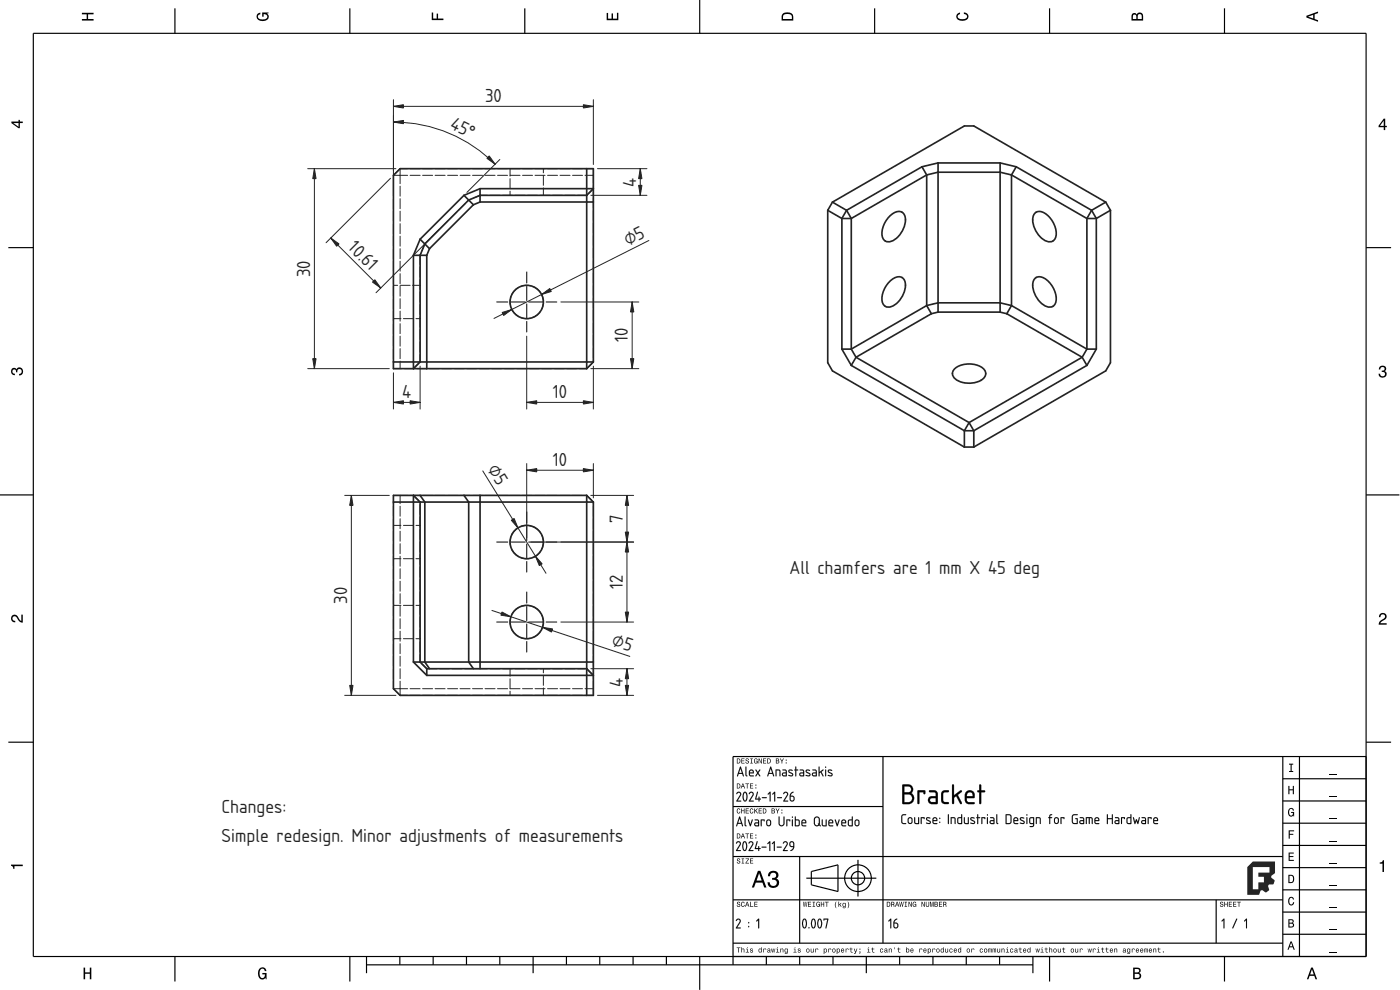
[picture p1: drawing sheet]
<svg xmlns="http://www.w3.org/2000/svg" width="420mm" height="297mm" viewBox="0 0 420 297" stroke-linecap="round" stroke-linejoin="round" font-family="sans-serif">
<defs><g id="words">
<g font-size="5.3" fill="#212529">
<text x="145.6" y="30.6">30</text>
<text x="134.8" y="38.4" transform="rotate(27 134.8 38.4)">45°</text>
<text x="190.9" y="56" transform="rotate(-90 190.9 56)">4</text>
<text x="104.2" y="74.5" transform="rotate(45 104.2 74.5)">10.61</text>
<text x="188.4" y="73.9" transform="rotate(-27 188.4 73.9)">⌀5</text>
<text x="93.1" y="83.1" transform="rotate(-90 93.1 83.1)">30</text>
<text x="188.4" y="102.8" transform="rotate(-90 188.4 102.8)">10</text>
<text x="120.7" y="119.5">4</text>
<text x="165.9" y="119.5">10</text>
<text x="146.2" y="140.9" transform="rotate(58 146.2 140.9)">⌀5</text>
<text x="165.9" y="139.8">10</text>
<text x="186.9" y="156.9" transform="rotate(-90 186.9 156.9)">7</text>
<text x="237" y="172.2">All chamfers are 1 mm X 45 deg</text>
<text x="186.9" y="176.8" transform="rotate(-90 186.9 176.8)">12</text>
<text x="104.2" y="181.1" transform="rotate(-90 104.2 181.1)">30</text>
<text x="183.4" y="193.7" transform="rotate(18 183.4 193.7)">⌀5</text>
<text x="186.9" y="206" transform="rotate(-90 186.9 206)">4</text>
<text x="66.5" y="243.9">Changes:</text>
<text x="66.5" y="252.7">Simple redesign. Minor adjustments of measurements</text>
</g>
</g></defs>
<g fill="none" stroke="#000" stroke-width=".35">
<path d="M10 10h400v277h-400zM52.5 2.5v7.5M105 2.5v7.5M157.5 2.5v7.5M210 0v10M262.5 2.5v7.5M315 2.5v7.5M367.5 2.5v7.5M2.5 74.3h7.5M410 74.3h7.5M0 148.5h10M410 148.5h10"/>
<path d="M2.5 222.7h7.5M265 227v56M385 233.7h25M385 227v60M390 227v60M410 222.7h7.5M410 227h-190v62.5M220 257h165M220 242h45M240 257v26M257.5 258v11M385 253.7h25"/>
<path d="M385 247h25M385 240.3h25M220 270h165M242 263.5h21M243.5 261.5l8-2v8l-8-2zM365 270v13M385 273.7h25M385 267h25M385 260.3h25M52.5 287v7.5M105 287v7.5M110 289.5h200"/>
<path d="M110 287v5M120 287v2.5M130 287v2.5M140 287v2.5M150 287v2.5M160 287v5M170 287v2.5M180 287v2.5M190 287v2.5M200 287v2.5M210 287v10M220 283h165"/>
<path d="M230 287v2.5M240 287v2.5M250 287v2.5M260 287v5M270 287v2.5M280 287v2.5M290 287v2.5M300 287v2.5M310 287v5M315 287v7.5M367.5 287v7.5M385 280.3h25"/>
<circle cx="257.5" cy="263.5" r="4"/>
<circle cx="257.5" cy="263.5" r="2"/>
</g>
<g fill="#000">
<path d="M24.6 3.8h3.5v.5h-1.7v1.4h1.7v.5h-3.5v-.5h1.4v-1.4h-1.4z" fill-rule="evenodd"/>
<path d="M77.3 4.2l.8-.4v.5l-.3 .1a.68 .68 0 0 0-.4 .6 .68 .68 0 0 0 .4 .6 1.68 1.68 0 0 0 2.4-.6 .92 .92 0 0 0-1.1-.8v.8h-.4v-1.3h1.9v.3l-.5 .1 .4 .4a1.19 1.19 0 0 1-.9 1.7 1.9 1.9 0 0 1-2.6-1.3z" fill-rule="evenodd"/>
<path d="M129.6 3.8h.4v1.8h1v-1.5h.5v1.5h1.6v.4h-3.5z" fill-rule="evenodd"/>
<path d="M182.1 3.9h.4v1.7h1v-1.6h.5v1.6h1.2v-1.8h.4v2.3h-3.5z" fill-rule="evenodd"/>
<path d="M235 4a2.19 2.19 0 0 0-.4 2.2h3.5v-1.2a1.92 1.92 0 0 0-3.1-1zM235.3 4.4l.4-.2a1.44 1.44 0 0 1 2 .8v.7h-2.7l.1-1z" fill-rule="evenodd"/>
<path d="M287.3 4.2l.8-.4v.4l-.3 .1a.66 .66 0 0 0-.4 .6 .66 .66 0 0 0 .4 .6l.4 .2a1.59 1.59 0 0 0 2-.7 .9 .9 0 0 0-.9-.8v-.5a1.24 1.24 0 0 1 1.3 1.1 1.24 1.24 0 0 1-1 1.4 1.93 1.93 0 0 1-2.6-1.2z" fill-rule="evenodd"/>
<path d="M339.8 4.2l-.2 2h3.5v-1.4a.98 .98 0 0 0-.8-1 .98 .98 0 0 0-1.1 .6 .84 .84 0 0 0-1.4-.2zM340.1 4.5l.4-.1 .4 .1 .1 1.2h-1zM341.6 4.4l.4-.2a.57 .57 0 0 1 .7 .7v.8h-1.3z" fill-rule="evenodd"/>
<path d="M392.1 4.7v.6l3.5 1.2v-.4l-1.1-.4v-1.4l1.1-.4v-.4zM392.6 5l1.5-.5v1z" fill-rule="evenodd"/>
<path d="M3.4 36.5v.4l2.1 1.6h.5v-1.6h.8v-.4h-.8v-.5h-.4v.5zM4 36.9h1.6v1.1z" fill-rule="evenodd"/>
<path d="M415.3 35.6l-1.6 2.1v.5h1.6v.8h.4v-.8h.5v-.4h-.5v-2.2zM415.3 36.2v1.6h-1.1z" fill-rule="evenodd"/>
<path d="M3.6 110.6a.86 .86 0 0 1 1.4 .2 1.12 1.12 0 0 1 1.5-.4 1.12 1.12 0 0 1 .3 1.6l-.5 .6-.6 .1v-.5a.72 .72 0 0 0 .9-.7 .72 .72 0 0 0-.8-.7 .72 .72 0 0 0-.6 .9h-.4a.62 .62 0 0 0-.4-.8 .62 .62 0 0 0-.8 .4 .62 .62 0 0 0 .5 .8h.4l-.1 .5a1.17 1.17 0 0 1-1-.7 1.17 1.17 0 0 1 .2-1.3z" fill-rule="evenodd"/>
<path d="M414.1 110a1.01 1.01 0 0 1 1.5-.2 1.01 1.01 0 0 1 0 1.5 1.12 1.12 0 0 1 .4 1.6 1.12 1.12 0 0 1-1.6 .3l-.6-.6-.1-.5h.5a.72 .72 0 0 0 .6 .9 .72 .72 0 0 0 .8-.8 .72 .72 0 0 0-.9-.6v-.4a.62 .62 0 0 0 .8-.4 .62 .62 0 0 0-.5-.8 .62 .62 0 0 0-.7 .5l-.1 .4h-.4z" fill-rule="evenodd"/>
<path d="M3.6 184.7a1.22 1.22 0 0 1 2 .8l.8 .8v-1.9h.4v2.4a2.76 2.76 0 0 1-2-1.8 .69 .69 0 0 0-1.1 .5 .69 .69 0 0 0 .9 .8v.4a1.18 1.18 0 0 1-1.2-.6 1.18 1.18 0 0 1 .2-1.4z" fill-rule="evenodd"/>
<path d="M414.2 184.2a1.18 1.18 0 0 1 1.9 .3 1.18 1.18 0 0 1-1 1.7l-.8 .8h1.9v.4h-2.4a2.76 2.76 0 0 1 1.8-2 .69 .69 0 0 0-.5-1.1 .69 .69 0 0 0-.8 .9h-.5z" fill-rule="evenodd"/>
<path d="M221.1 227.6v1.5h.5a.77 .77 0 0 0 .6-.8 .77 .77 0 0 0-.6-.7zM221.3 227.8a.58 .58 0 0 1 .7 .5 .58 .58 0 0 1-.7 .6zM222.5 227.6v1.5h.9v-.2h-.7v-.5h.7v-.2h-.7v-.4h.7v-.2zM223.9 227.7a.6 .6 0 0 0 0 .6 .6 .6 0 0 0 .7 .2 .33 .33 0 0 1-.4 .5 .33 .33 0 0 1-.3-.4h-.2a.54 .54 0 0 0 .6 .6 .54 .54 0 0 0 .5-.7 .54 .54 0 0 0-.8-.4 .28 .28 0 0 1 .2-.4 .28 .28 0 0 1 .3 .3h.2v-.2l-.3-.2zM225.2 227.6v.2h.2v1.1h-.2v.2h.7v-.2h-.3v-1.1h.3v-.2zM226.4 227.7a.72 .72 0 0 0-.2 1 .72 .72 0 0 0 1 .3l.2 .1v-.8h-.6v.1h.4l-.2 .5a.52 .52 0 0 1-.6-.6 .52 .52 0 0 1 .7-.4l.3 .1-.3-.4zM227.7 227.6v1.5h.1v-1.3l.6 1.3h.2v-1.5h-.1v1.2l-.6-1.2zM229 227.6v1.5h.9v-.2h-.7v-.5h.7v-.2h-.7v-.4h.7v-.2zM230.3 227.6v1.5h.5a.77 .77 0 0 0 .5-.8 .77 .77 0 0 0-.5-.7zM230.5 227.8a.58 .58 0 0 1 .6 .5 .58 .58 0 0 1-.6 .6zM232.9 227.6v1.5h.5a.42 .42 0 0 0 .5-.3 .42 .42 0 0 0-.3-.5l.2-.2-.1-.4zM233.1 227.8h.3a.23 .23 0 0 1 .2 .2 .23 .23 0 0 1-.3 .2h-.2zM233.1 228.4h.3a.26 .26 0 0 1 .3 .2 .26 .26 0 0 1-.3 .3h-.3zM234.1 227.6l.5 .9v.6h.2v-.6l.5-.9h-.3l-.3 .7-.4-.7zM235.8 228.7v.4h.3v-.4zM235.8 227.9v.3h.3v-.3z" fill-rule="evenodd"/>
<path d="M221.1 235.1v1.5h.5a.77 .77 0 0 0 .6-.8 .77 .77 0 0 0-.6-.7zM221.3 235.3a.58 .58 0 0 1 .7 .5 .58 .58 0 0 1-.7 .6zM222.8 235.1l-.5 1.5h.2l.1-.5h.6l.2 .5h.2l-.5-1.5zM222.9 235.3l.3 .6h-.5zM223.7 235.1v.2h.4v1.3h.2v-1.3h.5v-.2zM225.1 235.1v1.5h.9v-.2h-.7v-.5h.7v-.2h-.7v-.4h.7v-.2zM226.7 236.2v.4h.3v-.4zM226.7 235.4v.3h.3v-.3z" fill-rule="evenodd"/>
<path d="M386.6 235.8h.4v1h1v-1h.3v2.5h-.3v-1.2h-1v1.2h-.4z" fill-rule="evenodd"/>
<path d="M386.9 229.1h1.2v.3h-.5v1.9h.5v.3h-1.2v-.3h.4v-1.9h-.4z" fill-rule="evenodd"/>
<path d="M3.3 259.4h3.5v.5h-2.5v.8h-.3a.77 .77 0 0 0-.7-.9z" fill-rule="evenodd"/>
<path d="M221.3 257.7a.6 .6 0 0 0 0 .6 .6 .6 0 0 0 .7 .3 .33 .33 0 0 1-.4 .4 .33 .33 0 0 1-.3-.4h-.2a.54 .54 0 0 0 .6 .6 .54 .54 0 0 0 .5-.7 .54 .54 0 0 0-.8-.4 .28 .28 0 0 1 .2-.4 .28 .28 0 0 1 .3 .3h.2v-.2l-.3-.2zM222.6 257.6v.2h.2v1.1h-.2v.2h.7v-.2h-.3v-1.1h.3v-.2zM223.8 257.6v.2h.8l-.9 1.3h1.1v-.2h-.9l.9-1.3zM225.1 257.6v1.5h.9v-.2h-.7v-.5h.7v-.2h-.7v-.4h.7v-.2z" fill-rule="evenodd"/>
<path d="M221.1 250.1v1.5h.5a.77 .77 0 0 0 .6-.8 .77 .77 0 0 0-.6-.7zM221.3 250.3a.58 .58 0 0 1 .7 .5 .58 .58 0 0 1-.7 .6zM222.8 250.1l-.5 1.5h.2l.1-.5h.6l.2 .5h.2l-.5-1.5zM222.9 250.3l.3 .6h-.5zM223.7 250.1v.2h.4v1.3h.2v-1.3h.5v-.2zM225.1 250.1v1.5h.9v-.2h-.7v-.5h.7v-.2h-.7v-.4h.7v-.2zM226.7 251.2v.4h.3v-.4zM226.7 250.4v.3h.3v-.3z" fill-rule="evenodd"/>
<path d="M221.3 242.7a.72 .72 0 0 0-.2 1 .72 .72 0 0 0 .9 .3l.2-.5-.4 .4a.56 .56 0 0 1-.5-.6 .56 .56 0 0 1 .6-.5l.3 .2-.4-.4zM222.4 242.6v1.5h.2v-.7h.6v.7h.2v-1.5h-.2v.6h-.6v-.6zM223.8 242.6v1.5h.9v-.2h-.7v-.5h.7v-.2h-.7v-.4h.7v-.2zM225.2 242.7a.72 .72 0 0 0-.2 1 .72 .72 0 0 0 .9 .3l.2-.5-.4 .4a.56 .56 0 0 1-.5-.6 .56 .56 0 0 1 .6-.5l.3 .2-.4-.4zM226.4 242.6v1.5h.2l.2-.8 .5 .8h.2l-.6-.9 .6-.6h-.3l-.6 .7v-.7zM227.7 242.6v1.5h.9v-.2h-.7v-.5h.7v-.2h-.7v-.4h.7v-.2zM228.9 242.6v1.5h.5a.77 .77 0 0 0 .6-.8 .77 .77 0 0 0-.6-.7zM229.1 242.7a.58 .58 0 0 1 .7 .6 .58 .58 0 0 1-.7 .6zM231.6 242.6v1.5h.5a.42 .42 0 0 0 .5-.3 .42 .42 0 0 0-.3-.5l.2-.3-.1-.3zM231.7 242.7h.4a.23 .23 0 0 1 .2 .3 .23 .23 0 0 1-.3 .2h-.3zM231.7 243.4h.4a.26 .26 0 0 1 .3 .2 .26 .26 0 0 1-.3 .3h-.4zM232.7 242.6l.6 .9v.6h.2v-.6l.5-.9h-.3l-.3 .7-.4-.7zM234.5 243.7v.4h.3v-.4zM234.5 242.9v.3h.3v-.3z" fill-rule="evenodd"/>
<path d="M386.7 255.8h1.6v.3h-1.2v.8h1.1v.3h-1.1v.8h1.2v.3h-1.6z" fill-rule="evenodd"/>
<path d="M386.7 249.1h1.7v.3h-1.3v.8h1v.3h-1v1.1h-.4z" fill-rule="evenodd"/>
<path d="M386.8 242.8a.85 .85 0 0 1 .9-.4 .85 .85 0 0 1 .7 .8h-.4l-.3-.5a1.04 1.04 0 0 0-.9 .9 1.04 1.04 0 0 0 .7 1.1l.4-.2 .1-.6h-.5v-.3h.9v1.4l-.3-.4-.4 .4a1.2 1.2 0 0 1-1.1-1.8z" fill-rule="evenodd"/>
<path d="M221.3 270.7a.6 .6 0 0 0 0 .6 .6 .6 0 0 0 .7 .3 .33 .33 0 0 1-.4 .4 .33 .33 0 0 1-.3-.4h-.2a.54 .54 0 0 0 .6 .6 .54 .54 0 0 0 .5-.7 .54 .54 0 0 0-.8-.4 .28 .28 0 0 1 .2-.4 .28 .28 0 0 1 .3 .3h.2v-.2l-.3-.2zM222.6 270.7a.72 .72 0 0 0-.2 1 .72 .72 0 0 0 .9 .3l.2-.5-.4 .4a.56 .56 0 0 1-.5-.6 .56 .56 0 0 1 .6-.5l.3 .2-.4-.4zM224.1 270.6l-.5 1.5h.2l.1-.5h.6l.2 .5h.2l-.5-1.5zM224.2 270.8l.3 .7h-.5zM225.1 270.6v1.5h1v-.2h-.8v-1.3zM226.4 270.6v1.5h.9v-.2h-.7v-.5h.7v-.2h-.7v-.4h.7v-.2z" fill-rule="evenodd"/>
<path d="M227.5 261.3l-1.9 5h.7l.5-1.5h2l.5 1.5h.7l-1.8-5zM227.8 262l.8 2.2h-1.5zM230.9 261.7l-.4 1.2h.6a.88 .88 0 0 1 .5-1.1 .88 .88 0 0 1 1.1 .4 .88 .88 0 0 1-.3 1.2h-.7v.6a1.03 1.03 0 0 1 1.4 .6 1.03 1.03 0 0 1-.7 1.3 1.03 1.03 0 0 1-1.3-.7l-.1-.5h-.7a1.68 1.68 0 0 0 2.2 1.7 1.68 1.68 0 0 0 .9-2.6l-.4-.2a1.29 1.29 0 0 0 .5-1.6 1.29 1.29 0 0 0-1.5-.7z" fill-rule="evenodd"/>
<path d="M241 270.6l.2 1.5h.2l.2-1.3 .3 1.3h.1l.3-1.5h-.2l-.2 1.2-.2-1.2h-.2l-.2 1.2-.2-1.2zM242.5 270.6v1.5h.9v-.2h-.7v-.5h.7v-.2h-.7v-.4h.7v-.2zM243.9 270.6v.2h.2v1.1h-.2v.2h.7v-.2h-.3v-1.1h.3v-.2zM245.1 270.7a.72 .72 0 0 0-.2 1 .72 .72 0 0 0 1 .3l.2 .1v-.8h-.6v.1h.4l-.2 .5a.52 .52 0 0 1-.6-.6 .52 .52 0 0 1 .7-.4l.3 .1-.3-.4zM246.3 270.6v1.5h.2v-.7h.6v.7h.2v-1.5h-.2v.6h-.6v-.6zM247.6 270.6v.2h.4v1.3h.2v-1.3h.5v-.2zM250.9 270.5a1.35 1.35 0 0 0 .1 2 1.84 1.84 0 0 1 0-2zM251.6 270.5v1.6h.2l.2-.6 .4 .6h.2l-.5-.8 .5-.4-.8 .5v-.9zM253 271a.55 .55 0 0 0-.2 .8 .55 .55 0 0 0 .8 .1 .41 .41 0 0 1-.2 .4 .41 .41 0 0 1-.5-.1 .47 .47 0 0 0 .5 .3 .47 .47 0 0 0 .4-.5v-1.1l-.2 .2-.3-.2zM253.1 271.2l.1-.1a.39 .39 0 0 1 .4 .4 .39 .39 0 0 1-.5 .3zM254.4 270.5a1.85 1.85 0 0 1 0 2 1.22 1.22 0 0 0 0-2z" fill-rule="evenodd"/>
<path d="M266.1 270.6v1.5h.5a.77 .77 0 0 0 .6-.8 .77 .77 0 0 0-.6-.7zM266.3 270.8a.58 .58 0 0 1 .7 .5 .58 .58 0 0 1-.7 .6zM267.5 270.6v1.5h.2v-.7a.45 .45 0 0 1 .5 .2 .45 .45 0 0 1 0 .5l.3-.1-.3-.7a.42 .42 0 0 0 .2-.4 .42 .42 0 0 0-.4-.3zM267.7 270.8h.2a.26 .26 0 0 1 .3 .2 .26 .26 0 0 1-.3 .3h-.2zM269.1 270.6l-.5 1.5h.2l.1-.5h.6l.2 .5h.2l-.5-1.5zM269.2 270.8l.3 .6h-.5zM269.9 270.6l.2 1.5h.2l.2-1.3 .3 1.3h.1l.3-1.5h-.2l-.1 1.2-.3-1.2h-.1l-.3 1.2-.1-1.2zM271.5 270.6v.2h.2v1.1h-.2v.2h.7v-.2h-.3v-1.1h.3v-.2zM272.7 270.6v1.5h.1v-1.3l.6 1.3h.2v-1.5h-.1v1.2l-.6-1.2zM274 270.7a.72 .72 0 0 0-.2 1 .72 .72 0 0 0 1 .3l.2 .1v-.8h-.6v.1h.4l-.2 .5a.52 .52 0 0 1-.6-.6 .52 .52 0 0 1 .7-.4l.3 .1-.3-.4zM276.6 270.6v1.5h.1v-1.3l.6 1.3h.2v-1.5h-.1v1.2l-.6-1.2zM277.8 270.6v.9a.52 .52 0 0 0 .6 .6 .52 .52 0 0 0 .5-.6v-.9h-.2v.9a.33 .33 0 0 1-.3 .4 .33 .33 0 0 1-.4-.4v-.9zM279.1 270.6v1.5h.2v-1.4l.3 1.4h.1l.3-1.4v1.4h.2v-1.5h-.3l-.2 1.3-.3-1.3zM280.5 270.6v1.5h.5a.42 .42 0 0 0 .5-.3 .42 .42 0 0 0-.3-.5l.2-.2-.1-.4zM280.7 270.8h.3a.23 .23 0 0 1 .2 .2 .23 .23 0 0 1-.3 .2h-.2zM280.7 271.4h.3a.26 .26 0 0 1 .3 .2 .26 .26 0 0 1-.3 .3h-.3zM281.8 270.6v1.5h1v-.2h-.8v-.5h.7v-.2h-.7v-.4h.7v-.2zM283.1 270.6v1.5h.2v-.7a.45 .45 0 0 1 .5 .2 .45 .45 0 0 1 .1 .5l.2-.1-.3-.7a.42 .42 0 0 0 .2-.4 .42 .42 0 0 0-.4-.3zM283.3 270.8h.2a.26 .26 0 0 1 .3 .2 .26 .26 0 0 1-.3 .3h-.2z" fill-rule="evenodd"/>
<path d="M366.3 270.7a.6 .6 0 0 0 0 .6 .6 .6 0 0 0 .7 .3 .33 .33 0 0 1-.4 .4 .33 .33 0 0 1-.3-.4h-.2a.54 .54 0 0 0 .6 .6 .54 .54 0 0 0 .5-.7 .54 .54 0 0 0-.8-.4 .28 .28 0 0 1 .2-.4 .28 .28 0 0 1 .3 .3h.2v-.2l-.3-.2zM367.4 270.6v1.5h.2v-.7h.6v.7h.2v-1.5h-.2v.6h-.6v-.6zM368.8 270.6v1.5h.9v-.2h-.7v-.5h.7v-.2h-.7v-.4h.7v-.2zM370.1 270.6v1.5h.9v-.2h-.7v-.5h.7v-.2h-.7v-.4h.7v-.2zM371.3 270.6v.2h.4v1.3h.2v-1.3h.5v-.2z" fill-rule="evenodd"/>
<path d="M386.7 262.5v2.5h.8a1.28 1.28 0 0 0 1-1.3 1.28 1.28 0 0 0-1-1.2zM387 262.8a.96 .96 0 0 1 1.1 .9 .96 .96 0 0 1-1.1 1z" fill-rule="evenodd"/>
<path d="M386.7 275.8v2.5h.9a.7 .7 0 0 0 .8-.5 .7 .7 0 0 0-.5-.8l.4-.6a.62 .62 0 0 0-.8-.6zM387 276.1h.5a.38 .38 0 0 1 .4 .4 .38 .38 0 0 1-.4 .3h-.5zM387 277.1h.5a.44 .44 0 0 1 .5 .5 .44 .44 0 0 1-.4 .4h-.6z" fill-rule="evenodd"/>
<path d="M386.8 269.4a.85 .85 0 0 1 1-.3 .85 .85 0 0 1 .6 .8h-.4l-.3-.5a1.05 1.05 0 0 0-.8 .9 1.05 1.05 0 0 0 .6 1.1l.4-.2 .2-.5h.3a.89 .89 0 0 1-.7 1 .89 .89 0 0 1-1-.8z" fill-rule="evenodd"/>
<path d="M414.1 258.8a.77 .77 0 0 0 .9-.7h.4v3.5h-.5v-2.5h-.8z" fill-rule="evenodd"/>
<path d="M25.1 290.3h.4v1.4h1.5v-1.4h.4v3.5h-.4v-1.6h-1.5v1.6h-.4z" fill-rule="evenodd"/>
<path d="M77.8 290.7a1.19 1.19 0 0 1 1.3-.4 1.19 1.19 0 0 1 .9 1.1h-.5l-.1-.3a.68 .68 0 0 0-.6-.5 .68 .68 0 0 0-.7 .4 1.68 1.68 0 0 0 .6 2.5 .92 .92 0 0 0 .8-1.1h-.8v-.5h1.3v1.9h-.2l-.1-.5-.4 .5a1.19 1.19 0 0 1-1.8-1v-1.5z" fill-rule="evenodd"/>
<path d="M221.1 284.3v.2h.4v1.3h.2v-1.3h.5v-.2zM222.5 284.2v1.6h.2v-.8l.3-.3 .2 .2v.9h.2v-.8a.38 .38 0 0 0-.3-.4 .38 .38 0 0 0-.4 .2v-.6zM223.9 284.7l.3 .1v.8l-.4 .2h1l-.4-.2v-.9zM224.2 284.2l.2 .2zM225.2 284.7v.4l.6 .3a.26 .26 0 0 1-.2 .3 .26 .26 0 0 1-.3-.3h-.2a.42 .42 0 0 0 .6 .4 .42 .42 0 0 0 .1-.7l-.5-.2 .2-.2 .5 .2-.1-.2zM227.8 284.7a.54 .54 0 0 0-.2 .8 .54 .54 0 0 0 .8 .1l.2 .2v-1.6h-.2v.6l-.3-.2zM227.9 284.9l.1-.1a.39 .39 0 0 1 .4 .4 .39 .39 0 0 1-.5 .3zM229.1 284.6v1.2h.2v-1l.7 .2a.38 .38 0 0 0-.3-.4 .38 .38 0 0 0-.5 .2zM230.4 284.7l-.1 .3 .5-.2 .1 .3a.42 .42 0 0 0-.6 .1 .42 .42 0 0 0 .3 .6l.7-.2-.2-.9zM230.5 285.4a.25 .25 0 0 1 .5 0 .25 .25 0 0 1-.5 0zM231.4 284.6l.3 1.2h.2l.2-1 .1 1h.2l.3-1.2h-.2l-.2 1-.2-1h-.1l-.2 1-.2-1zM233 284.7l.3 .1v.8l-.4 .2h1l-.4-.2v-.9zM233.3 284.2l.2 .2zM234.2 284.6v1.2h.2v-.8l.3-.3 .2 .2v.9h.2v-.8a.38 .38 0 0 0-.3-.4 .38 .38 0 0 0-.4 .2zM235.6 284.7a.55 .55 0 0 0-.2 .8 .55 .55 0 0 0 .8 .1 .41 .41 0 0 1-.2 .5 .41 .41 0 0 1-.5-.2 .47 .47 0 0 0 .5 .3 .47 .47 0 0 0 .4-.5v-1.1l-.2 .2-.3-.2zM235.7 284.9l.1-.1a.39 .39 0 0 1 .4 .4 .39 .39 0 0 1-.5 .3zM238.2 284.7l.3 .1v.8l-.4 .2h1l-.4-.2v-.9zM238.5 284.2l.2 .2zM239.5 284.7v.4l.6 .3a.26 .26 0 0 1-.2 .3 .26 .26 0 0 1-.3-.3h-.2a.42 .42 0 0 0 .6 .4 .42 .42 0 0 0 .1-.7l-.5-.2 .3-.2 .4 .2-.1-.2zM242 285.2a.57 .57 0 0 0 1.1 0 .57 .57 0 0 0-1.1 0zM242.2 284.9l.1-.1a.4 .4 0 0 1 .5 .4 .4 .4 0 0 1-.6 .3zM243.3 284.6v.8a.38 .38 0 0 0 .3 .4 .38 .38 0 0 0 .4-.2l.2 .2v-1.2h-.2v.8l-.3 .2-.2-.1v-.9zM244.7 284.6v1.2h.2l.1-1 .6 .2a.38 .38 0 0 0-.3-.4 .38 .38 0 0 0-.4 .2zM247.2 284.6v1.6h.2l.1-.5a.53 .53 0 0 0 .7-.5 .53 .53 0 0 0-.8-.4zM247.5 284.9l.1-.1a.39 .39 0 0 1 .4 .4 .39 .39 0 0 1-.5 .3zM248.6 284.6v1.2h.2l.1-1 .6 .2a.38 .38 0 0 0-.3-.4 .38 .38 0 0 0-.4 .2zM249.8 285.2a.57 .57 0 0 0 1.1 0 .57 .57 0 0 0-1.1 0zM250 284.9l.1-.1a.4 .4 0 0 1 .5 .4 .4 .4 0 0 1-.6 .3zM251.1 284.6v1.6h.2l.1-.5a.53 .53 0 0 0 .7-.5 .53 .53 0 0 0-.8-.4zM251.4 284.9l.1-.1a.39 .39 0 0 1 .4 .4 .39 .39 0 0 1-.5 .3zM252.5 284.7a.57 .57 0 0 0-.1 .9 .57 .57 0 0 0 .9 0v-.2l-.5 .2-.2-.3h.7l-.1-.6-.3-.1zM252.7 284.8h.3l.2 .3h-.6zM253.8 284.6v1.2h.2l.1-1 .6 .2a.38 .38 0 0 0-.3-.4 .38 .38 0 0 0-.4 .2zM255.3 284.3v.4l-.4 .1h.4l.1 .9 .5 .1-.4-.4v-.6h.4v-.1h-.4v-.4zM256.2 284.6l.5 1.2-.4 .4h.3l.7-1.6h-.2l-.3 1-.4-1zM257.9 284.6v.3h.3v-.3zM257.9 285.5l.2 .3-.2 .4 .3-.4v-.3zM260.3 284.7l.3 .1v.8l-.4 .2h1l-.4-.2v-.9zM260.6 284.2l.2 .2zM261.8 284.3v.4l-.3 .1h.3l.1 .9 .5 .1-.4-.4v-.6h.4v-.1h-.4v-.4zM264.2 284.7a.57 .57 0 0 0 0 .9 .57 .57 0 0 0 .8 0l-.1-.2a.32 .32 0 0 1-.5 0 .32 .32 0 0 1 0-.4 .32 .32 0 0 1 .5 0h.2l-.3-.4zM265.6 284.7l-.2 .3 .6-.2 .1 .3a.42 .42 0 0 0-.7 .1 .42 .42 0 0 0 .3 .6l.7-.2-.2-.9zM265.6 285.4a.25 .25 0 0 1 .5 0 .25 .25 0 0 1-.5 0zM266.7 284.6v1.2h.2v-.8l.3-.3 .2 .2v.9h.2v-.8a.38 .38 0 0 0-.2-.4 .38 .38 0 0 0-.5 .2zM268.4 284.2l.2 .6zM269.6 284.3v.4l-.3 .1h.3l.1 .9 .5 .1-.4-.4v-.6h.4v-.1h-.4v-.4zM271.9 284.2v1.6l.2-.2a.5 .5 0 0 0 .8-.4 .5 .5 0 0 0-.8-.4v-.6zM272.2 284.9l.1-.1a.39 .39 0 0 1 .4 .4 .39 .39 0 0 1-.5 .3zM273.3 284.7a.57 .57 0 0 0-.1 .9 .57 .57 0 0 0 .9 0v-.2l-.5 .2-.2-.3h.8l-.2-.6-.3-.1zM273.5 284.8h.3l.2 .3h-.6zM275.9 284.6v1.2h.2l.1-1 .6 .2a.38 .38 0 0 0-.3-.4 .38 .38 0 0 0-.4 .2zM277.2 284.7a.57 .57 0 0 0 0 .9 .57 .57 0 0 0 .8 0l.1-.2-.6 .2-.2-.3h.8l-.2-.6-.3-.1zM277.4 284.8h.3l.2 .3h-.6zM278.4 284.6v1.6h.2l.1-.5a.53 .53 0 0 0 .8-.5 .53 .53 0 0 0-.9-.4zM278.7 284.9l.1-.1a.39 .39 0 0 1 .4 .4 .39 .39 0 0 1-.5 .3zM279.8 284.6v1.2h.2l.1-1 .6 .2a.38 .38 0 0 0-.3-.4 .38 .38 0 0 0-.4 .2zM281 285.2a.57 .57 0 0 0 1.1 0 .57 .57 0 0 0-1.1 0zM281.3 284.9l.1-.1a.4 .4 0 0 1 .4 .4 .4 .4 0 0 1-.5 .3zM282.4 284.7a.54 .54 0 0 0-.1 .8 .54 .54 0 0 0 .8 .1l.1 .2v-1.6h-.1v.6l-.4-.2zM282.6 284.9v-.1a.39 .39 0 0 1 .5 .4 .39 .39 0 0 1-.5 .3zM283.6 284.6v.8a.38 .38 0 0 0 .3 .4 .38 .38 0 0 0 .5-.2l.1 .2v-1.2h-.1l-.1 .8-.3 .2-.2-.1v-.9zM285 284.7a.57 .57 0 0 0 0 .9 .57 .57 0 0 0 .8 0l-.1-.2a.32 .32 0 0 1-.5 0 .32 .32 0 0 1 0-.4 .32 .32 0 0 1 .5 0h.2l-.3-.4zM286.3 284.7a.57 .57 0 0 0 0 .9 .57 .57 0 0 0 .8 0l.1-.2-.6 .2-.2-.3h.8l-.2-.6-.3-.1zM286.5 284.8h.3l.2 .3h-.6zM287.6 284.7a.54 .54 0 0 0-.1 .8 .54 .54 0 0 0 .8 .1l.2 .2v-1.6h-.2v.6l-.4-.2zM287.8 284.9v-.1a.39 .39 0 0 1 .5 .4 .39 .39 0 0 1-.5 .3zM290.1 285.2a.57 .57 0 0 0 1.1 0 .57 .57 0 0 0-1.1 0zM290.4 284.9l.1-.1a.4 .4 0 0 1 .4 .4 .4 .4 0 0 1-.5 .3zM291.5 284.6v1.2h.2l.1-1 .6 .2a.38 .38 0 0 0-.3-.4 .38 .38 0 0 0-.4 .2zM294.2 284.7a.57 .57 0 0 0-.1 .9 .57 .57 0 0 0 .8 0l-.1-.2a.32 .32 0 0 1-.5 0 .32 .32 0 0 1 0-.4 .32 .32 0 0 1 .5 0h.2l-.3-.4zM295.3 285.2a.57 .57 0 0 0 1.1 0 .57 .57 0 0 0-1.1 0zM295.6 284.9l.1-.1a.4 .4 0 0 1 .4 .4 .4 .4 0 0 1-.5 .3zM296.6 284.6v1.2h.2l.1-1.1 .1 1.1h.2l.2-1.1 .1 1.1h.1l-.1-1.2zM297.9 284.6v1.2h.2l.1-1.1 .1 1.1h.2l.2-1.1 .1 1.1h.1l-.1-1.2zM299.3 284.6v.8a.38 .38 0 0 0 .2 .4 .38 .38 0 0 0 .5-.2l.2 .2v-1.2h-.2l-.1 .8-.2 .2-.2-.1-.1-.9zM300.6 284.6v1.2h.2v-.8l.3-.3 .2 .2v.9h.2v-.8a.38 .38 0 0 0-.3-.4 .38 .38 0 0 0-.5 .2zM302 284.7l.3 .1v.8l-.4 .2h.9l-.4-.2v-.9zM302.3 284.2l.2 .2zM303.3 284.7a.57 .57 0 0 0-.1 .9 .57 .57 0 0 0 .9 0l-.2-.2a.32 .32 0 0 1-.5 0 .32 .32 0 0 1 0-.4 .32 .32 0 0 1 .5 0h.2l-.3-.4zM304.6 284.7l-.1 .3 .2-.2a.23 .23 0 0 1 .3-.1 .23 .23 0 0 1 .1 .4 .42 .42 0 0 0-.6 .1 .42 .42 0 0 0 .3 .6l.6-.2-.2-.9zM304.6 285.4a.25 .25 0 0 1 .5 0 .25 .25 0 0 1-.5 0zM306 284.3v.4l-.3 .1h.3l.1 .9 .5 .1-.4-.4v-.6h.4v-.1h-.4v-.4zM307.2 284.7a.57 .57 0 0 0-.1 .9 .57 .57 0 0 0 .8 0l.1-.2-.6 .2-.2-.3h.8l-.1-.6-.4-.1zM307.3 284.8h.3l.2 .3h-.6zM308.4 284.7a.54 .54 0 0 0-.1 .8 .54 .54 0 0 0 .8 .1l.2 .2v-1.6h-.2v.6l-.4-.2zM308.6 284.9l.1-.1a.39 .39 0 0 1 .4 .4 .39 .39 0 0 1-.5 .3zM310.8 284.6l.3 1.2h.1l.2-1 .2 1h.2l.3-1.2h-.2l-.2 1-.2-1h-.2l-.1 1-.2-1zM312.4 284.7l.3 .1v.8l-.4 .2h.9l-.3-.2v-.9zM312.7 284.2l.2 .2zM313.8 284.3v.4l-.3 .1h.3l.1 .9 .6 .1-.5-.4v-.6h.5v-.1h-.5v-.4zM314.9 284.2v1.6h.2v-.8l.3-.3 .2 .2v.9h.2v-.8a.38 .38 0 0 0-.3-.4 .38 .38 0 0 0-.4 .2v-.6zM316.1 285.2a.6 .6 0 0 0 1.2 0 .6 .6 0 0 0-1.2 0zM316.4 284.9l.1-.1a.4 .4 0 0 1 .4 .4 .4 .4 0 0 1-.5 .3zM317.5 284.6v.8a.38 .38 0 0 0 .2 .4 .38 .38 0 0 0 .5-.2l.2 .2v-1.2h-.2v.8l-.3 .2-.2-.1v-.9zM319 284.3v.4l-.3 .1h.3l.1 .9 .6 .1-.5-.4v-.6h.5v-.1h-.5v-.4zM321.3 285.2a.6 .6 0 0 0 1.2 0 .6 .6 0 0 0-1.2 0zM321.6 284.9l.1-.1a.4 .4 0 0 1 .4 .4 .4 .4 0 0 1-.5 .3zM322.7 284.6v.8a.38 .38 0 0 0 .2 .4 .38 .38 0 0 0 .5-.2l.2 .2v-1.2h-.2v.8l-.3 .2-.2-.1v-.9zM324.1 284.6v1.2h.1l.1-1 .7 .2a.38 .38 0 0 0-.3-.4 .38 .38 0 0 0-.5 .2zM326.4 284.6l.3 1.2h.2l.1-1 .2 1h.2l.3-1.2h-.2l-.2 1-.2-1h-.2l-.1 1-.2-1zM328 284.6v1.2h.1l.1-1 .7 .2a.38 .38 0 0 0-.3-.4 .38 .38 0 0 0-.5 .2zM329.3 284.7l.3 .1v.8l-.4 .2h1l-.4-.2v-.9zM329.6 284.2l.2 .2zM330.7 284.3v.4l-.3 .1h.3l.1 .9 .6 .1-.5-.4v-.6h.5v-.1h-.5v-.4zM332 284.3v.4l-.3 .1h.3l.1 .9 .6 .1-.5-.4v-.6h.5v-.1h-.5v-.4zM333.2 284.7a.57 .57 0 0 0-.1 .9 .57 .57 0 0 0 .8 0l.1-.2-.6 .2-.1-.3h.7l-.1-.6-.4-.1zM333.3 284.8h.4l.1 .3h-.5zM334.4 284.6v1.2h.2v-.8l.3-.3 .2 .2v.9h.2v-.8a.38 .38 0 0 0-.3-.4 .38 .38 0 0 0-.4 .2zM337.1 284.7l-.1 .3 .2-.2a.23 .23 0 0 1 .4-.1 .23 .23 0 0 1 0 .4 .42 .42 0 0 0-.6 .1 .42 .42 0 0 0 .3 .6l.7-.2-.3-.9zM337.2 285.4a.25 .25 0 0 1 .5 0 .25 .25 0 0 1-.5 0zM338.3 284.7a.55 .55 0 0 0-.1 .8 .55 .55 0 0 0 .8 .1 .41 .41 0 0 1-.2 .5 .41 .41 0 0 1-.5-.2 .47 .47 0 0 0 .5 .3 .47 .47 0 0 0 .4-.5v-1.1l-.2 .2-.3-.2zM338.5 284.9l.1-.1a.39 .39 0 0 1 .4 .4 .39 .39 0 0 1-.5 .3zM339.7 284.6v1.2h.2v-1l.7 .2a.38 .38 0 0 0-.3-.4 .38 .38 0 0 0-.5 .2zM341 284.7a.57 .57 0 0 0-.1 .9 .57 .57 0 0 0 .8 0l.1-.2-.6 .2-.1-.3h.7l-.1-.6-.4-.1zM341.1 284.8h.4l.1 .3h-.5zM342.3 284.7a.57 .57 0 0 0-.1 .9 .57 .57 0 0 0 .8 0l.1-.2-.6 .2-.1-.3h.7l-.1-.6-.4-.1zM342.4 284.8h.4l.1 .3h-.5zM343.4 284.6v1.2h.2l.2-1.1 .1 1.1h.1l.2-1.1 .1 1.1h.2l-.1-1.2zM344.9 284.7a.57 .57 0 0 0-.1 .9 .57 .57 0 0 0 .8 0l.1-.2-.6 .2-.1-.3h.7l-.1-.6-.4-.1zM345 284.8h.4l.1 .3h-.5zM346.1 284.6v1.2h.2v-.8l.3-.3 .2 .2v.9h.2v-.8a.38 .38 0 0 0-.3-.4 .38 .38 0 0 0-.4 .2zM347.7 284.3v.4l-.4 .1h.4v.9l.6 .1-.5-.4v-.6h.5v-.1h-.5v-.4zM349 285.5v.3h.3v-.3z" fill-rule="evenodd"/>
<path d="M340.1 290.3v3.5h1.3a.98 .98 0 0 0 1.1-.7 .98 .98 0 0 0-.6-1.2 .86 .86 0 0 0 .4-1 .86 .86 0 0 0-1-.6zM340.5 290.7h.8a.53 .53 0 0 1 .6 .6 .53 .53 0 0 1-.7 .5h-.7zM340.5 292.2h.8a.61 .61 0 0 1 .7 .6 .61 .61 0 0 1-.7 .6h-.8z" fill-rule="evenodd"/>
<path d="M387.3 282.5l-.9 2.5h.3l.3-.8h1l.2 .8h.4l-.9-2.5zM387.5 282.8l.4 1.1h-.8z" fill-rule="evenodd"/>
<path d="M393.5 290.3l-1.3 3.5h.5l.3-1h1.4l.4 1h.5l-1.3-3.5zM393.7 290.8l.6 1.6h-1.1z" fill-rule="evenodd"/>
</g>
<path d="M398.9 239h2.2M398.9 232.4h2.2M398.9 259h2.2M398.9 252.4h2.2M398.9 245.7h2.2M398.9 279h2.2M398.9 272.4h2.2M398.9 265.7h2.2M398.9 285.7h2.2" fill="none" stroke="#000" stroke-width=".3"/>
<path d="M374.3 260.2v8.3h3.4l.7-1.3 .4-.1 1.1 .7 .9-.6-.2-1.5 .3-.3 1.2-.1 .4-1-.1-.3-.9-.7v-.3l1.1-1 .1-3.5h-6.7zM376 260.2h5v1.6h-3.3v1.3h1.6v1.6h-1.6v2.1h-1.7z" fill-rule="evenodd" fill="#212529"/>
<g fill="#000">
<path d="M221.2 237.8a.74 .74 0 0 1 1-.1 .74 .74 0 0 1 .1 1l-.9 1.5h.9l.1 .3h-1.4l1.1-1.9a.51 .51 0 0 0-.3-.8 .51 .51 0 0 0-.7 .5l-.1-.2zM223.5 237.9l-.4 1.1a.98 .98 0 0 0 .6 1.2l.3-1.2a.95 .95 0 0 0-.5-1.1zM223.3 237.7a.77 .77 0 0 1 .8 .1 .77 .77 0 0 1 .2 .9v.3a1.17 1.17 0 0 1-.9 1.5l-.3-.5-.2-.8zM224.9 237.8a.74 .74 0 0 1 1-.1 .74 .74 0 0 1 .2 1l-1 1.5h1l.1 .3h-1.4l1-1.9a.51 .51 0 0 0-.2-.8 .51 .51 0 0 0-.7 .5l-.2-.2zM227.3 237.6l.2 .1-.6 1.9h.7l.2-.6 .1 .6 .5 .2-.5 .1-.1 .6-.2-.6-1-.1zM228.7 239.2l1.4 .1-1.3 .2zM231 237.6l.3 .1-.2 2.8-.1-2.5-.4 .4-.2-.1zM232.3 237.6l.3 .1-.1 2.8-.2-2.5-.3 .4-.2-.1zM233.3 239.2l1.4 .1-1.3 .2zM235.3 237.8a.74 .74 0 0 1 1-.1 .74 .74 0 0 1 .1 1l-.9 1.5h.9l.1 .3h-1.4l1-1.9a.51 .51 0 0 0-.2-.8 .51 .51 0 0 0-.7 .5l-.1-.2zM237.3 238l.7-.4 .1 .2a.9 .9 0 0 0-.7 .9 .85 .85 0 0 1 1.1 .4 .85 .85 0 0 1-.4 1.2 .85 .85 0 0 1-1.1-.3v-.2a2.08 2.08 0 0 1 .3-1.8zM237.3 239v.8a.45 .45 0 0 0 .4 .4 .45 .45 0 0 0 .5-.4l-.2-.6z"/>
<path d="M221.2 237.7l.7-.1 .5 .4v.6l-1 1.6 1.1 .2-1.5 .1 1-1.9a.49 .49 0 0 0-.2-.8 .49 .49 0 0 0-.7 .5l-.1-.2zM221.2 237.8l-.2 .4 .7-.4 .5 .5-1.2 2.2h1.4l-.1-.3h-1l1-1.5a.72 .72 0 0 0-.1-1 .72 .72 0 0 0-1 .1zM223.5 237.9l-.3 1.1a.98 .98 0 0 0 .5 1.2l.3-1.5-.2-.8zM223.5 237.8a1.39 1.39 0 0 1 .5 1.8l-.3 .6h-.3l-.3-1.2zM223.3 237.6l.3-.1 .4 .2 .3 1.7a.74 .74 0 0 1-.2 .9 .74 .74 0 0 1-.9 0l-.4-1.3zM223.3 237.7l-.4 1.3a1.15 1.15 0 0 0 .9 1.5l.3-.5 .2-1a1.12 1.12 0 0 0-.9-1.4zM224.9 237.7l.8-.1 .5 .4v.6l-1.1 1.6 1.1 .2-1.4 .1 1-1.9a.49 .49 0 0 0-.3-.8 .49 .49 0 0 0-.6 .5l-.2-.2zM225 237.8l-.2 .4 .7-.4 .4 .5-1.1 2.2h1.4l-.1-.3h-1l1-1.5a.72 .72 0 0 0-.2-1 .72 .72 0 0 0-.9 .1zM227.2 237.5l.3 .2-.6 1.9h.7l.2-.6 .1 .6 .5 .2-.5 .1-.1 .6-.2-.6-1-.1zM227.3 237.6l-.7 2.2 1.1 .1 .1 .6 .1-.6 .5-.1-.5-.2v-.5h-.2v.5h-.8l.6-1.9zM228.7 239.2h1.3l.1 .1-1.3 .2zM228.7 239.2l.1 .2 1.3-.1zM231 237.6l.3 .1-.2 2.8-.1-.2v-2.3l-.4 .4-.2-.1zM231 237.6l-.6 .7 .2 .1 .4-.4 .1 2.5 .2-2.8zM232.3 237.6l.4 .1-.2 2.8-.2-.2 .1-2.3-.4 .4-.3-.1zM232.3 237.6l-.5 .7 .1 .1 .5-.4 .1 2.5 .1-2.8zM233.2 239.2h1.3l.2 .1-1.3 .2zM233.3 239.2l.1 .2 1.3-.1zM235.3 237.7l.7-.1 .5 .4v.6l-1 1.6 1 .2-1.4 .1 1-1.9a.49 .49 0 0 0-.3-.8 .49 .49 0 0 0-.6 .5l-.2-.2zM235.3 237.8l-.2 .4 .7-.4 .5 .5-1.2 2.2h1.4l-.1-.3h-1l1-1.5a.72 .72 0 0 0-.2-1 .72 .72 0 0 0-.9 .1zM237.3 237.9l.8-.3-.8 1.1 1 .3a1.15 1.15 0 0 1-.1 1.3l-.7 .2-.5-.7a2.1 2.1 0 0 1 .3-1.9zM237.3 238a2.16 2.16 0 0 0-.3 2 .85 .85 0 0 0 1.2 .2 .85 .85 0 0 0 .2-1.2 .85 .85 0 0 0-1.1-.2l.1-.5 .7-.7zM237.3 239l.1 1.1h.7a.67 .67 0 0 0-.4-1.1zM237.3 239l.7 .2a.58 .58 0 0 1 .2 .7 .58 .58 0 0 1-.8 .2z"/>
<path d="M222.1 230l.3 .1 .8 2.6-.1 .3-.3-.8h-1.1l-.3 .7-.2-.1zM222.1 230l-.9 2.8h.3l.2-.6h1.1l.3 .7 .1-.2zM222.2 230.6l-.4 1.3h.9zM222.2 230.5l.5 1.4h-1zM223.7 230l.3 .2v2.2l.3 .4-.2 .2-.4-.5zM223.8 230l-.1 2.5 .4 .4-.1-2.7zM225.1 231.3v.5h.8l-.2-.6zM225.1 231.3l.6-.1 .3 .6h-1zM225 231v.1a.74 .74 0 0 1 1 0 .74 .74 0 0 1 .1 1l-1.1-.1 .2 .6 1.1 .2-1 .2a1.19 1.19 0 0 1-.3-2zM225 231.1l-.2 .5 .1 1.2 1.3 .1v-.2l-1-.1-.2-.3v-.3h1.2l-.2-.9-.5-.2zM226.7 230.9h.3l.4 .8 .5-.8h.2l-.5 1 .5 1h-.2l-.5-.7-.4 .7h-.3l.6-1zM226.8 230.9l.5 1-.5 1 .6-.8 .7 .8-.5-1 .5-1-.7 .8zM231.2 230l.3 .1 .8 2.6-.1 .3-.4-.8h-1l-.3 .7-.3-.1zM231.2 230l-.9 2.8h.2l.2-.6h1.2l.3 .7 .1-.2zM231.3 230.6l-.5 1.3h.9zM231.3 230.5l.5 1.4h-1zM232.8 230.9l1.3 .1 .1 1.9-.3-.2v-1.4l-.9-.1 .1 1.6-.3 .1zM232.8 230.9v2l.2-.1v-1.7l.9 .1 .1 1.5 .2 .2a2.09 2.09 0 0 0-.3-1.9zM235 232.2l.1 .4 .7 .1v-.7zM235 232.1l.9-.1v.7l-.9-.1zM234.8 230.9h.9l.4 .4v1.5l-.9 .2a.61 .61 0 0 1-.6-.7 .61 .61 0 0 1 .6-.6l.6 .1v-.5l-1-.2zM234.9 230.9v.2l.9 .2 .1 .5h-.7a.57 .57 0 0 0-.5 .5 .57 .57 0 0 0 .5 .6h.9v-1.5l-.4-.5zM236.7 231l.9-.1 .3 .2-.1 .2a.52 .52 0 0 0-.9 .2l.8 .4a.55 .55 0 0 1 .3 .8 .55 .55 0 0 1-.7 .2l-.7-.2v-.2l1 .1 .1-.2-1-.6zM236.7 231v.7l1.1 .7-.2 .3-.9-.2-.1 .2 1.2 .1 .2-.4-.1-.3-1-.6a.43 .43 0 0 1 .3-.4 .43 .43 0 0 1 .5 .2l.2-.1-.1-.2zM238.7 230l.3 .2v.7l.6 .1-.6 .2-.2 1.8-.1-1.8-.3-.2 .3-.1zM238.7 230v.9l-.3 .1 .3 .1 .1 1.8 .1-1.8 .6-.1-.6-.1v-.7zM240.2 232.2l.1 .4 .7 .1v-.7zM240.2 232.1l.9-.1v.7l-.9-.1zM240 230.9h.9l.4 .4v1.5l-.9 .2a.61 .61 0 0 1-.6-.7 .61 .61 0 0 1 .6-.6l.6 .1v-.5l-1-.2zM240.1 230.9v.2l.9 .2 .1 .5h-.7a.57 .57 0 0 0-.5 .5 .57 .57 0 0 0 .5 .6h.9v-1.5l-.4-.5zM241.9 231l.1-.1a.7 .7 0 0 1 1.1 .4h-.1a.52 .52 0 0 0-.9 .2l.8 .4a.55 .55 0 0 1 .3 .8 .55 .55 0 0 1-.7 .2l-.7-.2v-.2l1 .1 .1-.2-1-.6zM241.9 231v.7l1.1 .7-.2 .3-.9-.2-.1 .2 1.2 .1 .2-.4-.1-.3-1-.6a.43 .43 0 0 1 .3-.4 .43 .43 0 0 1 .5 .2l.2-.1-.1-.2zM244 232.2l.1 .4 .7 .1v-.7zM244 232.1l.9-.1v.7l-.9-.1zM243.8 230.9h.9l.4 .4v1.5l-.9 .2a.61 .61 0 0 1-.6-.7 .61 .61 0 0 1 .6-.6l.6 .1v-.5l-1-.2zM243.9 230.9v.2l.9 .2 .1 .5h-.7a.57 .57 0 0 0-.5 .5 .57 .57 0 0 0 .5 .6h.9v-1.5l-.4-.5zM245.7 230l.3 .2v1.4l1.1-.7-.6 .7 .6 1.3h-.2l-.6-1.2-.3 .3-.1 .9h-.2zM245.7 230v2.9l.2-.1v-.8l.4-.3 .6 1.2h.2l-.6-1.3 .6-.7-1.2 .8v-1.5zM247.7 230.9l.2 .1-.1 2-.2-.2zM247.7 230.9l.1 2 .1-1.9zM247.6 230.2a.21 .21 0 0 1 .4 0 .21 .21 0 0 1-.4 0zM247.7 230v.4h.2v-.4zM248.5 231l.9-.1 .3 .2-.1 .2a.52 .52 0 0 0-.8 .2l.8 .4a.55 .55 0 0 1 .3 .8 .55 .55 0 0 1-.8 .2l-.7-.2v-.2l1 .1 .2-.2-1.1-.6zM248.6 231v.7l1 .7-.2 .3-.9-.2v.2l1.2 .1 .2-.4-.2-.3-1-.6a.43 .43 0 0 1 .3-.4 .43 .43 0 0 1 .5 .2l.2-.1-.1-.2z"/>
<path d="M222.1 230l.3 .1 .8 2.6-.1 .2-.3-.7h-1.1l-.3 .7-.2-.1zM222.2 230.6l-.4 1.3h.9zM223.8 230l.2 .2v2.2l.3 .4-.2 .1-.4-.4zM225.1 231.3v.5h.8l-.2-.6zM225 231.1a.74 .74 0 0 1 1 0 .74 .74 0 0 1 .1 .9h-1.1l.2 .6 1 .2-.9 .1a1.17 1.17 0 0 1-.3-1.8zM226.7 230.9l.7 .8 .7-.8-.5 1 .5 1-.7-.7-.7 .7 .6-1zM231.2 230l.2 .1 .9 2.6-.1 .2-.4-.7h-1l-.3 .7-.2-.1zM231.3 230.6l-.5 1.3h.9zM232.8 230.9a.99 .99 0 0 1 1.2 .1 .99 .99 0 0 1 .2 1.2l-.1 .7-.2-1.6-.9-.1v1.6l-.2 .1zM235 232.1l.1 .5 .7 .1v-.7zM234.9 230.9h.8l.4 .5v1.5h-.9a.59 .59 0 0 1-.5-.6 .59 .59 0 0 1 .5-.5h.6v-.5l-.9-.2zM236.7 231a.7 .7 0 0 1 1.2 .3h-.2a.45 .45 0 0 0-.5-.2 .45 .45 0 0 0-.3 .4l.8 .4a.6 .6 0 0 1 .2 .9 .6 .6 0 0 1-.9 .1l-.4-.2 .2-.2a.52 .52 0 0 0 .5 .2 .52 .52 0 0 0 .4-.4l-1-.6zM238.7 230l.3 .2v.7l.6 .1-.6 .2-.2 1.7-.1-1.7-.3-.2 .3-.1zM240.2 232.1l.1 .5 .7 .1v-.7zM240.1 230.9h.8l.4 .5v1.5h-.9a.59 .59 0 0 1-.5-.6 .59 .59 0 0 1 .5-.5h.6v-.5l-.9-.2zM241.9 231a.7 .7 0 0 1 1.2 .3h-.2a.45 .45 0 0 0-.5-.2 .45 .45 0 0 0-.3 .4l.8 .4a.6 .6 0 0 1 .2 .9 .6 .6 0 0 1-.9 .1l-.4-.2 .2-.2a.52 .52 0 0 0 .5 .2 .52 .52 0 0 0 .4-.4l-1-.6zM244 232.1l.1 .5 .7 .1v-.7zM243.9 230.9h.8l.4 .5v1.5h-.9a.59 .59 0 0 1-.5-.6 .59 .59 0 0 1 .5-.5h.6v-.5l-.9-.2zM245.7 230l.3 .2v1.4l1.1-.7-.6 .7 .6 1.3h-.2l-.6-1.2-.3 .3-.1 .9h-.2zM247.7 230.9l.2 .1-.1 1.9zM247.6 230.2a.2 .2 0 0 1 .4 0 .2 .2 0 0 1-.4 0zM248.6 231a.7 .7 0 0 1 1.1 .3h-.1a.45 .45 0 0 0-.5-.2 .45 .45 0 0 0-.4 .4l.9 .4a.6 .6 0 0 1 .1 .9 .6 .6 0 0 1-.9 .1l-.3-.2 .1-.2a.52 .52 0 0 0 .6 .2 .52 .52 0 0 0 .4-.4l-1-.6z"/>
<path d="M270.9 235.4h1.5a1.49 1.49 0 0 1 1.5 .8 1.49 1.49 0 0 1-.4 1.8 1.77 1.77 0 0 1 .8 1.9 1.77 1.77 0 0 1-1.5 1.4l-2-.2v-5.4zM271.4 238.3v2.4h1.2a1.19 1.19 0 0 0 1.2-1.2 1.19 1.19 0 0 0-1.2-1.2zM271.4 235.9v1.8h1.2a.89 .89 0 0 0 .9-.9 .89 .89 0 0 0-1-.9zM275.4 237.3l2-.2a.66 .66 0 0 1 0 1.2l-.2-.2-.1-.4h-1.2v3.2l-.1 .3h-.3zM279.2 239.6a.6 .6 0 0 0-.1 .7 .6 .6 0 0 0 .6 .4h1.2v-1.2zM278.8 237.2h1.8l.8 .8v3l-.3 .3h-1.5a1.18 1.18 0 0 1-1.1-1.2 1.18 1.18 0 0 1 1.1-1.2h1.3l-.1-.9-.4-.3-1.5-.1zM282.8 237.5l.6-.4h1.1l.3 .3-.3 .3a.99 .99 0 0 0-1.1 0 .99 .99 0 0 0-.4 1v1.3a.6 .6 0 0 0 .7 .7h1l.1 .3a1.45 1.45 0 0 1-1.7 .1 1.45 1.45 0 0 1-.6-1.6v-1.5zM285.9 235.4h.3l.1 .3v2.9l1.9-1.4 .5 .1-.1 .3-1.2 .9 1.3 2.4-.2 .3-.4-.1-1.1-2.3-.7 .5v1.8h-.5zM290.4 238l-.2 .9h1.8a.92 .92 0 0 0-.5-1.1 .92 .92 0 0 0-1.1 .2zM290.1 237.5a1.55 1.55 0 0 1 1.9-.1 1.55 1.55 0 0 1 .5 1.9l-2.3 .1v.6a.59 .59 0 0 0 .6 .7h1.4l.3 .3-.3 .3h-1.5a1.51 1.51 0 0 1-1.1-2.1v-1zM294 235.4l.4 .1v1.6l1.1 .1 .1 .2-.1 .3h-1.1v3.3l-.2 .3-.3-.4v-3.2h-.5l-.1-.3 .1-.2 .5-.1z"/>
<path d="M270.9 235.4l1.5-.1a1.53 1.53 0 0 1 1.5 .9 1.53 1.53 0 0 1-.4 1.8 1.78 1.78 0 0 1 .8 1.9 1.78 1.78 0 0 1-1.5 1.4h-1.8l-.2-.2-.1-5.4zM271 235.4l-.2 5.7 2 .1a1.73 1.73 0 0 0 1.5-1.4 1.73 1.73 0 0 0-.9-1.8 1.43 1.43 0 0 0 0-2.3l-.7-.3zM271.4 238.3v2.4h1.2a1.15 1.15 0 0 0 1.1-1.2 1.15 1.15 0 0 0-1.1-1.1zM271.3 238.3h1.6l.6 .4a1.21 1.21 0 0 1 .2 1.3 1.21 1.21 0 0 1-1.1 .8h-1.3zM271.4 235.9v1.8h1.2a.85 .85 0 0 0 .8-.9 .85 .85 0 0 0-.9-.8zM271.3 235.9h1.2a.93 .93 0 0 1 1 .9 .93 .93 0 0 1-.9 1h-1.3zM275.3 237.2l2.1-.1a.7 .7 0 0 1 .4 .6 .7 .7 0 0 1-.4 .6l-.3-.1v-.5h-1.2l.1 3.2-.2 .3h-.4zM275.4 237.3l.1 3.9 .4-.3v-3.3h1.3l.1 .6a.59 .59 0 0 0 .4-.5 .59 .59 0 0 0-.3-.6zM279.3 239.7a.56 .56 0 0 0-.1 .6 .56 .56 0 0 0 .5 .3l1.2 .1v-1.2zM279.2 239.6l1.7-.2v1.3h-1.2a.64 .64 0 0 1-.6-.4 .64 .64 0 0 1 .1-.7zM278.8 237.2l1.8-.1 .6 .4 .3 .5v3.1l-.4 .2h-1.5a1.22 1.22 0 0 1-1.1-1.2 1.22 1.22 0 0 1 1.1-1.3l1.3 .1-.1-.9-.5-.3h-1.4zM278.9 237.3l.1 .3 1.4 .1 .5 .3v.9h-1.3a1.14 1.14 0 0 0-1.1 1.2 1.14 1.14 0 0 0 1.1 1.1h1.5l.3-.2v-3l-.8-.8zM282.7 237.4l.7-.3h1.1l.3 .3-.3 .3a.95 .95 0 0 0-1.1 0 .95 .95 0 0 0-.3 1v1.3a.56 .56 0 0 0 .6 .6l1 .1 .1 .3a1.42 1.42 0 0 1-2.1-.1 4.2 4.2 0 0 1 0-3.5zM282.8 237.5l-.3 .8a3.7 3.7 0 0 0 .3 2.6l.2 .2a1.37 1.37 0 0 0 1.8-.1l-.2-.3h-.9a.65 .65 0 0 1-.7-.7v-1.3a.99 .99 0 0 1 .3-1.1 .99 .99 0 0 1 1.2 0l.2-.1-.1-.3h-1.3zM285.8 235.4h.4l.1 .3v2.9l1.8-1.4a.33 .33 0 0 1 .5 0 .33 .33 0 0 1 0 .5l-1.2 .8 1.3 2.6-.3 .2-.3-.2-1.1-2.3-.7 .5v1.8l-.5 .1-.1-.3zM285.9 235.4l-.1 5.7h.4l.1-1.8 .7-.5 1.1 2.3 .4 .1 .1-.3-1.2-2.4 1.2-.9v-.4h-.4l-1.9 1.5v-3l-.2-.3zM290.4 238l-.2 .9h1.7a.89 .89 0 0 0-.4-1.1 .89 .89 0 0 0-1.1 .3zM290.3 238l.5-.3 .8 .1 .3 .4 .1 .7h-1.9zM290.1 237.5a1.53 1.53 0 0 1 1.9-.2 1.53 1.53 0 0 1 .6 1.9l-.4 .3-2-.1v.9l.3 .3h1.7l.4 .4-.4 .3h-1.5a1.54 1.54 0 0 1-1.2-2.1l.1-1zM290.1 237.5a3.7 3.7 0 0 0-.2 3.4l.8 .3h1.5l.3-.2-.3-.3h-1.4a.89 .89 0 0 1-.6-1.3h2.2v-1.2l-.3-.6a1.49 1.49 0 0 0-2-.1zM294 235.4l.5 .1-.1 1.6h1.1l.2 .3-.2 .3h-1.1l.1 3.3-.3 .3-.4-.4 .1-3.2h-.5l-.1-.3 .1-.3h.5zM294 235.4l-.1 1.8h-.5l-.1 .2 .6 .3v3.2l.3 .3 .2-.2v-3.3h.9l.3-.3-.1-.2h-1.1v-1.7z"/>
<path d="M221.1 252.6a.74 .74 0 0 1 1 0 .74 .74 0 0 1 .1 .9l-.9 1.6h.9l.1 .2h-1.4l1.1-1.9a.51 .51 0 0 0-.3-.7 .51 .51 0 0 0-.7 .4l-.1-.1zM223.4 252.7l-.4 1.2a.98 .98 0 0 0 .6 1.1l.3-1.1a.95 .95 0 0 0-.5-1.2zM223.2 252.5a.77 .77 0 0 1 .8 .1 .77 .77 0 0 1 .2 .9v.4a1.17 1.17 0 0 1-.9 1.4l-.3-.4-.2-.8zM224.9 252.6a.74 .74 0 0 1 .9 0 .74 .74 0 0 1 .2 .9l-1 1.6h1l.1 .2h-1.4l1-1.9a.51 .51 0 0 0-.2-.7 .51 .51 0 0 0-.7 .4l-.2-.1zM227.2 252.4l.2 .2-.6 1.9h.8l.1-.6 .1 .6 .5 .1-.5 .1-.1 .6-.1-.6-1.1-.1zM228.6 254.1l1.4 .1-1.3 .1zM230.9 252.5l.3 .1-.2 2.7-.1-2.4-.4 .3-.2-.1zM232.3 252.5l.2 .1-.1 2.7-.1-2.4-.4 .3-.2-.1zM233.2 254.1l1.4 .1-1.3 .1zM235.2 252.6a.74 .74 0 0 1 1 0 .74 .74 0 0 1 .1 .9l-.9 1.6h.9l.1 .2h-1.4l1-1.9a.51 .51 0 0 0-.2-.7 .51 .51 0 0 0-.7 .4l-.1-.1zM237 252.7a.79 .79 0 0 1 1.1-.2 .79 .79 0 0 1 .3 1 1.39 1.39 0 0 1-1.2 1.8l.9-1.1a.93 .93 0 0 1-1.1-.4 .93 .93 0 0 1 0-1.1zM237.3 252.8a.63 .63 0 0 0-.1 .9 .63 .63 0 0 0 .9 .1l-.1-1z"/>
<path d="M221.1 252.6l.8-.2 .4 .4v.6l-1 1.7 1.1 .1-1.5 .1 1-1.9a.49 .49 0 0 0-.2-.7 .49 .49 0 0 0-.7 .4l-.1-.1zM221.1 252.6l-.2 .5 .7-.4 .5 .4-1.2 2.2h1.4l-.1-.2h-1l1-1.6a.72 .72 0 0 0-.1-.9 .72 .72 0 0 0-1 0zM223.4 252.7l-.3 1.2a.98 .98 0 0 0 .5 1.1l.3-1.5-.2-.7zM223.4 252.7a1.39 1.39 0 0 1 .5 1.8l-.3 .5h-.3l-.3-1.1zM223.2 252.5l.3-.1 .4 .2 .3 1.6a.74 .74 0 0 1-.2 1 .74 .74 0 0 1-.9-.1l-.4-1.2zM223.2 252.5l-.4 1.4a1.15 1.15 0 0 0 .9 1.4l.3-.4 .2-1a1.12 1.12 0 0 0-.9-1.5zM224.8 252.6l.8-.2 .5 .4v.6l-1.1 1.7 1.1 .1-1.4 .1 1-1.9a.49 .49 0 0 0-.3-.7 .49 .49 0 0 0-.6 .4l-.2-.1zM224.9 252.6l-.2 .5 .7-.4 .4 .4-1.1 2.2h1.4l-.1-.2h-1l1-1.6a.72 .72 0 0 0-.2-.9 .72 .72 0 0 0-.9 0zM227.1 252.4l.3 .2-.6 1.9h.8l.1-.7 .1 .7 .5 .1-.5 .1-.1 .7-.1-.7-1.1-.1zM227.2 252.4l-.7 2.2 1.1 .1 .1 .6 .1-.6 .5-.1-.5-.1v-.6h-.2v.6h-.8l.6-1.9zM228.6 254.1l1.3-.1 .1 .2-1.3 .1zM228.6 254.1l.1 .2 1.3-.1zM230.9 252.4l.3 .2-.2 2.8-.1-.2v-2.3l-.4 .4-.2-.2zM230.9 252.5l-.6 .6 .2 .1 .4-.4 .1 2.5 .2-2.7zM232.2 252.4l.4 .2-.2 2.8-.2-.2 .1-2.3-.4 .4-.3-.2zM232.3 252.5l-.6 .6 .2 .1 .4-.4 .1 2.5 .1-2.7zM233.1 254.1l1.3-.1 .2 .2-1.3 .1zM233.2 254.1l.1 .2 1.3-.1zM235.2 252.6l.7-.2 .5 .4v.6l-1 1.7 1 .1-1.4 .1 1-1.9a.49 .49 0 0 0-.3-.7 .49 .49 0 0 0-.6 .4l-.2-.1zM235.2 252.6l-.2 .5 .7-.4 .5 .4-1.2 2.2h1.4l-.1-.2h-1l1-1.6a.72 .72 0 0 0-.1-.9 .72 .72 0 0 0-1 0zM237 252.7l.6-.3 .6 .2a1.74 1.74 0 0 1-1 2.7l.9-1.1a.95 .95 0 0 1-1.1-.4 .95 .95 0 0 1 0-1.1zM237.1 252.7l-.1 1.1 .4 .3h.7l-.2 .6-.7 .6 .7-.2 .4-.9a1.52 1.52 0 0 0-.5-1.8zM237.3 252.8a.67 .67 0 0 0 0 .8 .67 .67 0 0 0 .8 .3l-.1-1.1zM237.3 252.8l.3-.1a.95 .95 0 0 1 .5 1.2l-.9-.3z"/>
<path d="M221.9 245l.2 .1 .9 2.6-.1 .2-.4-.7h-1.1l-.2 .7-.3-.1zM221.9 245l-1 2.8h.3l.2-.6h1.1l.4 .7 .1-.2zM221.9 245.6l-.4 1.3h.9zM222 245.5l.4 1.4h-.9zM223.5 245l.3 .1v2.3l.3 .4-.2 .1-.5-.4zM223.5 245v2.5l.4 .4-.2-2.8zM224.5 245.9l.3 .1 .4 1.3 .4-1.3h.3l-.7 1.9zM224.5 245.9l.7 2 .7-1.9h-.2l-.5 1.4-.5-1.4zM226.7 247.1l.1 .5h.7v-.6zM226.7 247.1l.8-.1v.7l-.8-.1zM226.5 245.9h.9l.4 .4v1.5l-.9 .1a.61 .61 0 0 1-.6-.6 .61 .61 0 0 1 .6-.6h.6v-.4l-1-.2zM226.5 245.9v.2l1 .2v.5h-.6a.57 .57 0 0 0-.6 .5 .57 .57 0 0 0 .6 .6h.8l.1-1.5-.4-.5zM228.3 245.9l1.2 .1-.1 .5-.2-.4h-.6v1.7l-.2 .1zM228.4 245.9v2l.2-1.8h.6l.2 .3 .1-.4zM230.4 246.2l-.2 1 .2 .4a.45 .45 0 0 0 .7-.5l-.1-.8zM230.4 246.2l.3-.1 .4 .3 .1 .7-.3 .4a.46 .46 0 0 1-.4 .1 .46 .46 0 0 1-.3-.4zM230.2 246a.75 .75 0 0 1 1.2 .5l-.1 1.1-.4 .3-.6-.1-.4-.6 .1-.9zM230.2 246l-.2 .4v.8a.71 .71 0 0 0 .7 .7 .71 .71 0 0 0 .7-.7l-.2-1.1-.5-.2zM233.7 245l.3 .1v1.9l.2 .5a.58 .58 0 0 0 .6 .1 .58 .58 0 0 0 .3-.6v-1.9l.2-.2 .2 2.1-.3 .7a.88 .88 0 0 1-1 .2 .88 .88 0 0 1-.6-.8zM233.7 245v2.1l.3 .6a.89 .89 0 0 0 .9 .1 .89 .89 0 0 0 .5-.8l-.1-2-.3 2.4a.6 .6 0 0 1-.7 .2 .6 .6 0 0 1-.4-.6v-1.9zM236 245.9l1.2 .1-.2 .5-.1-.4h-.6v1.7l-.2 .1zM236 245.9l.1 2 .2-1.8h.6l.1 .3 .1-.4zM237.7 245.9l.3 .1-.2 1.9-.2-.1zM237.7 245.9l.1 2 .1-1.9zM237.6 245.2a.25 .25 0 0 1 .5 0 .25 .25 0 0 1-.5 0zM237.7 245v.3h.2v-.3zM238.8 246.1v1.5h.8l.1-1.3zM238.8 246.1h.6a.97 .97 0 0 1 .3 1.4l-.9 .2zM238.6 245l.2 .1v.8h.8l.4 .3v1.3l-.3 .4-1.2-.1zM238.6 245v2.8h1.1l.3-.4v-1.2l-.4-.3h-.8v-.8zM240.9 246.3l-.1 .4h.9l-.3-.5zM240.9 246.3l.6-.1 .2 .6h-.9zM240.8 246a.74 .74 0 0 1 1 0 .74 .74 0 0 1 0 1h-1l.1 .6 1.1 .2-.9 .1a1.19 1.19 0 0 1-.3-1.9zM240.8 246.1l-.3 .5 .2 1.1 1.2 .2v-.2l-1-.1-.1-.3v-.3h1.1l-.1-.9-.5-.2zM244.8 245.4l-.2 .5v1.3l.3 .3 .4 .1 .3-.2-.1-.3h.3l-.1-1.4-.4-.4zM244.8 245.4a.59 .59 0 0 1 .6-.1 .59 .59 0 0 1 .4 .5v1.4h-.3l.2 .2a.62 .62 0 0 1-.7 .2 .62 .62 0 0 1-.5-.5l.1-1.4zM244.4 245.3a.91 .91 0 0 1 1-.3 .91 .91 0 0 1 .7 .8l-.1 1.6 .3 .5-.5-.3-.3 .3h-.6l-.6-.6zM244.4 245.3l-.1 1.7a.87 .87 0 0 0 .6 .9 .87 .87 0 0 0 .9-.3l.5 .3-.3-.5v-1.6l-.2-.6a.94 .94 0 0 0-1.4 .1zM246.6 245.9l.3 .1v1.4l.9 .2v-1.6l.3-.1v2h-1.1l-.3-.3zM246.7 245.9l-.1 .1a1.64 1.64 0 0 0 .4 1.9h1l.1-1.9h-.3v1.7h-.6l-.3-.2v-1.5zM249 246.3l-.1 .4h.9l-.3-.5zM249 246.3l.5-.1 .3 .6h-.9zM248.8 246a.74 .74 0 0 1 1.1 0 .74 .74 0 0 1 0 1h-1l.1 .6 1.1 .2-.9 .1a1.19 1.19 0 0 1-.4-1.9zM248.9 246.1l-.3 .5 .2 1.1 1.2 .2v-.2l-1-.1-.1-.3v-.3h1.1l-.1-.9-.6-.2zM250.6 245.9l.2 .1 .5 1.3 .4-1.3h.3l-.7 1.9zM250.6 245.9l.7 2 .7-1.9h-.3l-.4 1.4-.5-1.4zM252.9 246.3l-.1 .4h.9l-.3-.5zM252.8 246.3l.6-.1 .3 .6h-1zM252.7 246a.74 .74 0 0 1 1 0 .74 .74 0 0 1 .1 1h-1l.1 .6 1.1 .2-.9 .1a1.19 1.19 0 0 1-.4-1.9zM252.7 246.1l-.2 .5 .1 1.1 1.3 .2v-.2l-1-.1-.2-.3v-.3h1.2l-.1-.9-.6-.2zM254.9 246.2l-.1 .1a.79 .79 0 0 0 .5 1.3h.3v-1.5zM254.9 246.2l.8-.1v1.6h-.5a.89 .89 0 0 1-.3-1.5zM254.6 246.1l1-.2v-.8l.3-.1v2.9h-1l-.4-.3zM254.6 246.1v1.5l.3 .3h1v-2.9l-.2 .1v.8zM256.9 246.2l-.1 1 .2 .4a.45 .45 0 0 0 .6-.5l-.1-.8zM256.9 246.2l.3-.1 .4 .3 .1 .7-.2 .4a.46 .46 0 0 1-.5 .1 .46 .46 0 0 1-.3-.4zM256.7 246a.75 .75 0 0 1 1.2 .5l-.1 1.1-.4 .3-.6-.1-.4-.6 .1-.9zM256.8 246l-.3 .4v.8a.71 .71 0 0 0 .7 .7 .71 .71 0 0 0 .7-.7l-.2-1.1-.5-.2z"/>
<path d="M221.9 245l.2 .1 .9 2.6-.1 .2-.4-.7h-1.1l-.2 .7-.3-.1zM222 245.6l-.5 1.3h.9zM223.5 245l.3 .1v2.3l.2 .4-.1 .1-.4-.4zM224.5 245.9l.2 .1 .5 1.3 .4-1.3h.3l-.7 1.9zM226.7 247.1l.1 .5h.7v-.6zM226.5 245.9h.9l.4 .5v1.5h-.9a.59 .59 0 0 1-.6-.6 .59 .59 0 0 1 .6-.6h.6v-.4l-1-.2zM228.3 245.9l1.2 .1-.1 .4-.2-.3h-.6l-.2 1.8zM230.4 246.2l-.2 1a.46 .46 0 0 0 .5 .4 .46 .46 0 0 0 .4-.5l-.1-.8zM230.2 246a.73 .73 0 0 1 1.2 .5v.7a.73 .73 0 0 1-.7 .7 .73 .73 0 0 1-.8-.7l.1-.8zM233.7 245l.3 .1v1.9a.6 .6 0 0 0 .6 .6 .6 .6 0 0 0 .5-.6l.2-2 .1 2a.89 .89 0 0 1-.8 .9 .89 .89 0 0 1-.9-.8zM236 245.9l1.2 .1-.2 .4-.1-.3h-.6l-.2 1.8zM237.7 245.9l.3 .1-.2 1.9zM237.7 245.2a.19 .19 0 0 1 .3 0 .19 .19 0 0 1-.3 0zM238.8 246.1v1.5h.6a1.04 1.04 0 0 0 .2-1.4zM238.6 245l.2 .1v.8h.8l.4 .3v1.2l-.3 .5-1.2-.1zM240.9 246.3l-.1 .4h.9l-.2-.5zM240.8 246a.74 .74 0 0 1 .9 0 .74 .74 0 0 1 .1 1h-1l.1 .6 1.1 .2-.9 .1a1.17 1.17 0 0 1-.3-1.9zM244.8 245.4l-.2 .3v1.4a.6 .6 0 0 0 .4 .5 .6 .6 0 0 0 .6-.2l-.1-.3h.3a1.77 1.77 0 0 0-.4-1.8zM244.6 245.1a.89 .89 0 0 1 1.4 .7v1.6l.3 .5-.5-.3a.89 .89 0 0 1-1 .3 .89 .89 0 0 1-.5-.9v-1.3zM246.7 245.9l.2 .1v1.5l.3 .1h.6v-1.6l.2-.1 .1 .1v1.9h-.9a.88 .88 0 0 1-.6-1.3zM249 246.3l-.1 .4h.9l-.3-.5zM248.8 246a.74 .74 0 0 1 1 0 .74 .74 0 0 1 .1 1h-1l.1 .6 1.1 .2-.9 .1a1.17 1.17 0 0 1-.4-1.9zM250.6 245.9l.2 .1 .5 1.3 .4-1.3h.3l-.7 1.9zM252.9 246.3l-.1 .4h.9l-.3-.5zM252.7 246a.74 .74 0 0 1 1 0 .74 .74 0 0 1 .1 1h-1l.1 .6 1 .2-.8 .1a1.17 1.17 0 0 1-.4-1.9zM254.9 246.2l-.1 .1a.82 .82 0 0 0 .5 1.3h.3v-1.5zM254.6 246.1l1-.2v-.8l.3-.1v2.9h-1l-.3-.3zM256.9 246.2l-.2 1a.46 .46 0 0 0 .5 .4 .46 .46 0 0 0 .5-.5l-.2-.8zM256.7 246a.73 .73 0 0 1 1.2 .5v.7a.73 .73 0 0 1-.7 .7 .73 .73 0 0 1-.7-.7v-.8z"/>
<path d="M270.7 244.5l1.2-.2v.3h-.9l-.2 .3v1.6l.2 .4 .8 .1 .1 .2h-.9l-.4-.3-.1-1.9zM272.8 245.6l-.1 .9a.46 .46 0 0 0 .5 .5 .46 .46 0 0 0 .4-.5l-.2-.9zM272.7 245.3a.73 .73 0 0 1 1.2 .5v.7a.73 .73 0 0 1-.8 .7 .73 .73 0 0 1-.7-.7v-.8zM274.4 245.2l.2 .2 .1 1.4 .2 .2h.6v-1.7l.2-.1 .1 .2v1.8l-.9 .1a.88 .88 0 0 1-.5-1.4zM276.4 245.2l1.1 .1-.1 .5-.2-.3h-.6l-.1 1.7zM278 245.3a.7 .7 0 0 1 1.2 .3h-.2a.45 .45 0 0 0-.4-.2 .45 .45 0 0 0-.4 .4l.9 .4a.6 .6 0 0 1 .1 .9 .6 .6 0 0 1-.9 .1l-.4-.2 .2-.2a.52 .52 0 0 0 .6 .2 .52 .52 0 0 0 .3-.4l-1-.6zM280.2 245.6l-.1 .5h.9l-.2-.6zM280.1 245.4a.74 .74 0 0 1 1 0 .74 .74 0 0 1 .1 1h-1.1l.2 .5 1 .2-.9 .2a1.17 1.17 0 0 1-.3-1.9zM281.9 246.6h.2v.3h-.2zM281.9 245.4h.2v.3h-.2zM284.5 244.3l.3 .2-.2 2.8zM285.4 245.2a.99 .99 0 0 1 1.2 .1 .99 .99 0 0 1 .2 1.2l-.1 .7-.2-1.6-.9-.1v1.6l-.2 .1zM287.7 245.5l-.1 .1a.82 .82 0 0 0 .6 1.4h.3v-1.5zM287.4 245.4l1.1-.2v-.8l.2-.1v2.9h-1l-.3-.2zM289.3 245.2l.3 .2v1.4l.3 .2h.6v-1.7l.1-.1 .1 .2v1.8l-.9 .1a.88 .88 0 0 1-.5-1.4zM291.3 245.3a.7 .7 0 0 1 1.2 .3h-.2a.45 .45 0 0 0-.5-.2 .45 .45 0 0 0-.3 .4l.8 .4a.6 .6 0 0 1 .2 .9 .6 .6 0 0 1-.9 .1l-.4-.2 .2-.2a.52 .52 0 0 0 .5 .2 .52 .52 0 0 0 .4-.4l-1-.6zM293.3 244.3l.3 .2v.7l.6 .1-.6 .2-.2 1.8-.1-1.8-.3-.2 .3-.1zM294.6 245.2l1.1 .1-.1 .5-.2-.3h-.6l-.1 1.7zM296.2 245.2l.3 .1-.2 1.9zM296.2 244.5a.2 .2 0 0 1 .4 0 .2 .2 0 0 1-.4 0zM297.4 246.5l.1 .4 .7 .1v-.6zM297.2 245.2h.8l.5 .6-.1 1.4-.9 .1a.59 .59 0 0 1-.5-.6 .59 .59 0 0 1 .6-.6h.6l-.1-.5-.9-.2zM299 244.3l.3 .2v2.2l.3 .4-.2 .2-.4-.5zM302.1 244.6v2.4l.9-.1 .3-.4v-1.6l-.3-.3zM301.8 244.3h1.2l.5 .5v1.9l-.4 .5h-1.3zM304.5 245.6l-.1 .5h.9l-.2-.6zM304.4 245.4a.74 .74 0 0 1 1 0 .74 .74 0 0 1 .1 1h-1.1l.1 .5 1.1 .2-.9 .2a1.17 1.17 0 0 1-.3-1.9zM306.2 245.3a.7 .7 0 0 1 1.1 .3h-.1a.45 .45 0 0 0-.5-.2 .45 .45 0 0 0-.3 .4l.8 .4a.6 .6 0 0 1 .2 .9 .6 .6 0 0 1-.9 .1l-.4-.2 .2-.2a.52 .52 0 0 0 .5 .2 .52 .52 0 0 0 .4-.4l-1-.6zM308.1 245.2l.2 .1-.1 1.9zM308 244.5a.2 .2 0 0 1 .4 0 .2 .2 0 0 1-.4 0zM309.3 245.6l-.1 1.2 .9 .2v-1.5zM309 245.4l1.3-.2v2.4a.85 .85 0 0 1-1.3 .4l.1-.1a.72 .72 0 0 0 1-.6 .82 .82 0 0 1-1-.1 .82 .82 0 0 1-.2-.9zM310.9 245.2a.99 .99 0 0 1 1.2 .1 .99 .99 0 0 1 .2 1.2l-.1 .7-.2-1.6-.8-.1v1.6l-.3 .1zM315.1 244.5l.6-.2v.2l-.5 .3v.4l.6 .1-.6 .2-.2 1.7-.1-1.7-.3-.2 .3-.1zM316.8 245.6l-.2 .9a.46 .46 0 0 0 .5 .5 .46 .46 0 0 0 .4-.5l-.1-.9zM316.6 245.3a.73 .73 0 0 1 1.2 .5v.7a.73 .73 0 0 1-.8 .7 .73 .73 0 0 1-.7-.7v-.8zM318.3 245.2l1.2 .1-.2 .5-.1-.3h-.6l-.2 1.7zM321.9 244.5l1.5-.2-.1 .3h-1l-.3 .5v1.4l.2 .4 1 .1v-1.2l-.5-.2 .7-.1v1.7h-1.2l-.4-.3-.1-1.9zM324.3 246.5l.1 .4 .7 .1v-.6zM324.1 245.2h.9l.4 .6-.1 1.4-.8 .1a.59 .59 0 0 1-.6-.6 .59 .59 0 0 1 .6-.6h.6v-.5l-1-.2zM325.9 245.2h.1a1.97 1.97 0 0 1 1.9 .3v1.7l-.2-.1-.1-1.5-.5-.1-.2 1.7-.1-1.7h-.6l-.2 1.7zM328.8 245.6l-.1 .5h.9l-.2-.6zM328.7 245.4a.74 .74 0 0 1 1 0 .74 .74 0 0 1 .1 1h-1.1l.2 .5 1 .2-.9 .2a1.17 1.17 0 0 1-.3-1.9zM332.2 244.3l.3 .2v1h1.2v-1l.2-.2v2.9l-.2-.1v-1.3h-1.2v1.3l-.3 .1zM334.8 246.5l.1 .4 .7 .1v-.6zM334.7 245.2h.8l.4 .6v1.4l-.9 .1a.59 .59 0 0 1-.5-.6 .59 .59 0 0 1 .5-.6h.6v-.5l-.9-.2zM336.5 245.2l1.1 .1-.1 .5-.2-.3h-.6l-.1 1.7zM338.5 245.5l-.1 .1a.82 .82 0 0 0 .6 1.4h.3v-1.5zM338.2 245.4l1.1-.2v-.8l.2-.1v2.9h-1l-.3-.2zM340.1 245.2l.2 .1 .3 1.3 .5-.8 .4 .8 .3-1.3 .2-.1-.4 2-.3-.1-.3-.8-.2 .8-.3 .1zM342.8 246.5l.1 .4 .7 .1v-.6zM342.7 245.2h.8l.4 .6v1.4l-.9 .1a.59 .59 0 0 1-.5-.6 .59 .59 0 0 1 .5-.6h.6v-.5l-.9-.2zM344.5 245.2l1.1 .1-.1 .5-.2-.3h-.6l-.1 1.7zM346.5 245.6l-.1 .5h.9l-.3-.6zM346.3 245.4a.74 .74 0 0 1 1 0 .74 .74 0 0 1 .1 1h-1l.1 .5 1.1 .2-.9 .2a1.17 1.17 0 0 1-.4-1.9z"/>
<path d="M270.7 244.5l1.2-.2v.3l-1 .1-.1 1.8 .1 .3 1 .2v.2h-.9l-.5-.3v-1.9zM270.7 244.5l-.2 .5 .1 1.8 .4 .4h.9l-.1-.2h-.8l-.3-.5 .1-1.6 .2-.3 .9-.1v-.2zM272.8 245.6l-.1 .9 .2 .4a.45 .45 0 0 0 .7-.4l-.2-.9zM272.8 245.6l.3-.2 .4 .3 .1 .8-.2 .4a.46 .46 0 0 1-.5 0 .46 .46 0 0 1-.2-.4zM272.7 245.3a.75 .75 0 0 1 1.2 .5l-.1 1.1-.5 .3h-.5l-.4-.7v-.8zM272.7 245.4l-.3 .3v.8a.71 .71 0 0 0 .7 .7 .71 .71 0 0 0 .7-.7l-.2-1.1-.5-.2zM274.4 245.2l.3 .2v1.4l.8 .2v-1.7l.3-.1v2l-1 .1-.4-.3zM274.4 245.2v.2a1.64 1.64 0 0 0 .4 1.8h1v-1.8l-.2-.1v1.7h-.7l-.3-.2v-1.4zM276.3 245.2l1.2 .1-.1 .5-.2-.3h-.6v1.6l-.1 .2zM276.4 245.2l.1 2 .1-1.8h.6l.2 .3 .1-.4zM278 245.3l.9-.1 .3 .2-.1 .2a.52 .52 0 0 0-.9 .2l.9 .4a.55 .55 0 0 1 .2 .8 .55 .55 0 0 1-.7 .2l-.7-.1v-.3l1 .1 .2-.2-1.1-.6zM278 245.3l.1 .7 1 .7-.2 .3-.9-.2-.1 .2 1.2 .2 .3-.5-.2-.3-1-.6a.43 .43 0 0 1 .3-.4 .43 .43 0 0 1 .5 .2h.2l-.1-.3zM280.2 245.6l-.1 .5h.9l-.2-.6zM280.2 245.6l.6-.1 .2 .6h-.9zM280.1 245.4a.74 .74 0 0 1 1 0 .74 .74 0 0 1 .1 1h-1.1l.2 .5 1 .2-.9 .2a1.19 1.19 0 0 1-.3-1.9zM280.1 245.4l-.2 .5 .1 1.2 1.3 .1v-.2l-1-.1-.2-.3v-.3h1.2l-.2-.9-.5-.2zM281.9 246.5h.2l.1 .4h-.3zM281.9 246.6v.3h.2v-.3zM281.9 245.4h.3v.3h-.3zM281.9 245.4v.3h.2v-.3zM284.5 244.3l.3 .2v2.6l-.2 .2-.1-.2zM284.5 244.4l.1 2.8 .2-2.7zM285.3 245.2l1.4 .2 .1 1.8-.3-.2-.1-1.4-.8-.1v1.6l-.3 .1zM285.4 245.2v2l.2-.1v-1.7l.8 .1 .1 1.5 .2 .2a2.09 2.09 0 0 0-.2-1.9zM287.7 245.5l-.1 .1a.79 .79 0 0 0 .6 1.3l.3 .1v-1.5zM287.7 245.5l.8-.1v1.6h-.5a.89 .89 0 0 1-.3-1.5zM287.4 245.4l1.1-.2-.1-.8 .3-.1v2.9l-1 .1-.4-.3zM287.4 245.4v1.6l.3 .2h1v-2.9l-.2 .1v.8zM289.3 245.2l.3 .2v1.4l.8 .2v-1.7l.3-.1v2l-1 .1-.4-.3zM289.3 245.2v.2a1.64 1.64 0 0 0 .4 1.8h1v-1.8l-.2-.1v1.7h-.6l-.3-.2-.1-1.4zM291.3 245.3l.9-.1 .3 .2-.1 .2a.52 .52 0 0 0-.9 .2l.8 .4a.55 .55 0 0 1 .3 .8 .55 .55 0 0 1-.7 .2l-.7-.1v-.3l1 .1 .1-.2-1-.6zM291.3 245.3v.7l1.1 .7-.2 .3-.9-.2-.1 .2 1.2 .2 .2-.5-.1-.3-1-.6a.43 .43 0 0 1 .3-.4 .43 .43 0 0 1 .5 .2h.2l-.1-.3zM293.3 244.3l.3 .2v.7l.6 .1-.6 .2-.2 1.8-.1-1.8-.3-.2 .3-.1zM293.3 244.4v.8l-.3 .1 .3 .2 .1 1.7 .1-1.7 .6-.2-.6-.1v-.7zM294.5 245.2l1.2 .1-.1 .5-.2-.3h-.6v1.6l-.1 .2zM294.6 245.2l.1 2 .1-1.8h.6l.2 .3 .1-.4zM296.2 245.2l.3 .1-.2 2-.1-.2zM296.2 245.2l.1 2 .2-1.9zM296.2 244.5a.21 .21 0 0 1 .4 0 .21 .21 0 0 1-.4 0zM296.3 244.3v.4h.1v-.4zM297.4 246.5l.1 .4 .7 .1v-.6zM297.3 246.4l.9-.1v.7l-.9-.1zM297.2 245.2h.9l.4 .4v1.6l-1 .1a.61 .61 0 0 1-.5-.6 .61 .61 0 0 1 .6-.6h.6l-.1-.5-.9-.2zM297.2 245.2v.2l1 .2v.5h-.6a.57 .57 0 0 0-.6 .6 .57 .57 0 0 0 .5 .5h.9v-1.4l-.4-.6zM299 244.3l.3 .2v2.2l.3 .4-.2 .2-.4-.5zM299.1 244.4l-.1 2.4 .4 .4-.1-2.7zM302.1 244.6v2.4l.9-.1 .3-.4-.1-1.6-.2-.3zM302.1 244.6h.9l.3 .3v1.6a.86 .86 0 0 1-1.2 .5zM301.8 244.3h1.3l.5 .5v1.9l-.5 .5h-1.3zM301.9 244.4l-.1 2.8h1.3l.4-.5v-1.9l-.5-.5zM304.5 245.6l-.1 .5h.9l-.2-.6zM304.5 245.6l.6-.1 .2 .6h-.9zM304.4 245.4a.74 .74 0 0 1 1 0 .74 .74 0 0 1 .1 1h-1.1l.2 .5 1 .2-.9 .2a1.19 1.19 0 0 1-.3-1.9zM304.4 245.4l-.3 .5 .2 1.2 1.2 .1v-.2l-1-.1-.1-.3v-.3h1.1l-.1-.9-.5-.2zM306.2 245.3l.9-.1 .3 .2-.2 .2a.52 .52 0 0 0-.8 .2l.8 .4a.55 .55 0 0 1 .3 .8 .55 .55 0 0 1-.7 .2l-.7-.1v-.3l1 .1 .1-.2-1-.6zM306.2 245.3v.7l1.1 .7-.2 .3-.9-.2-.1 .2 1.2 .2 .2-.5-.1-.3-1-.6a.43 .43 0 0 1 .3-.4 .43 .43 0 0 1 .4 .2h.2v-.3zM308.1 245.2l.2 .1-.1 2-.2-.2zM308.1 245.2l.1 2 .1-1.9zM308 244.5a.21 .21 0 0 1 .4 0 .21 .21 0 0 1-.4 0zM308.1 244.3v.4h.2v-.4zM309.3 245.6l-.1 1.2 .9 .2v-1.5zM309.2 245.5h.9v1.5l-.9-.1zM309 245.3l1.3-.1 .1 2.4a.82 .82 0 0 1-1.4 .4v-.1a.74 .74 0 0 0 1.1-.6 .84 .84 0 0 1-1-.1 .84 .84 0 0 1-.2-.9zM309.1 245.4l-.2 .4 .1 1.3 1.1 .1a.88 .88 0 0 1-1.1 .8l1 .1 .3-.5v-2.4zM310.9 245.2l1.3 .2 .1 1.8-.3-.2v-1.4l-.8-.1v1.6l-.3 .1zM310.9 245.2v2l.2-.1v-1.7l.9 .1 .1 1.5 .2 .2a2.09 2.09 0 0 0-.2-1.9zM315 244.5l.7-.2v.3l-.4 .1-.1 .5 .6 .1-.6 .2v1.6l-.2 .2-.1-1.8-.3-.2 .3-.1zM315.1 244.5l-.2 .7-.3 .1 .3 .1 .1 1.8 .2-1.8 .5-.1-.5-.1v-.4l.5-.5zM316.8 245.6l-.2 .9 .2 .4a.45 .45 0 0 0 .7-.4l-.2-.9zM316.7 245.6l.4-.2 .4 .3v.8l-.2 .4a.46 .46 0 0 1-.5 0 .46 .46 0 0 1-.2-.4zM316.6 245.3a.73 .73 0 0 1 .8-.1 .73 .73 0 0 1 .4 .6l-.1 1.1-.5 .3h-.5l-.4-.7v-.8zM316.6 245.4l-.2 .3-.1 .8a.71 .71 0 0 0 .7 .7 .71 .71 0 0 0 .8-.7l-.2-1.1-.6-.2zM318.3 245.2l1.2 .1-.2 .5-.1-.3h-.6v1.6l-.2 .2zM318.3 245.2l.1 2 .1-1.8h.7l.1 .3 .1-.4zM321.9 244.5l.5-.2h1l-.1 .3h-1l-.3 .5v1.4l.2 .4 1 .1v-1.2l-.5-.2 .7-.1v1.7h-1.2l-.4-.3-.1-1.9zM321.9 244.5l-.2 .5 .1 1.9 .4 .3h1.2v-1.7l-.7 .1 .5 .1v1.3l-1-.1-.3-.4v-1.4l.3-.5h1.1l.1-.3zM324.3 246.5l.1 .4 .7 .1v-.6zM324.3 246.4l.8-.1v.7l-.8-.1zM324.1 245.2h.9l.4 .4v1.6l-.9 .1a.61 .61 0 0 1-.6-.6 .61 .61 0 0 1 .6-.6h.6l-.1-.5-.9-.2zM324.1 245.2v.2l1 .2v.5h-.6a.57 .57 0 0 0-.6 .6 .57 .57 0 0 0 .6 .5h.8l.1-1.4-.4-.6zM325.9 245.2l1.9 .1 .2 .4-.1 1.5-.3-.1v-1.5l-.5-.1-.2 1.8-.2-.2 .1-1.6h-.6v1.6l-.3 .1zM325.9 245.2v2l.2-.1v-1.7h.7l.1 1.8 .1-1.8 .6 .1 .1 1.7 .2-.1a1.71 1.71 0 0 0-.3-1.8zM328.8 245.6l-.1 .5h.9l-.2-.6zM328.8 245.6l.6-.1 .2 .6h-.9zM328.7 245.4a.74 .74 0 0 1 1 0 .74 .74 0 0 1 .1 1h-1.1l.2 .5 1 .2-.9 .2a1.19 1.19 0 0 1-.3-1.9zM328.7 245.4l-.2 .5 .1 1.2 1.3 .1v-.2l-1-.1-.2-.3v-.3h1.2l-.2-.9-.5-.2zM332.2 244.3l.3 .2v1h1.2v-1l.3-.2v2.9l-.3-.1v-1.3h-1.2v1.3l-.3 .1zM332.2 244.4v2.8l.3-.1v-1.4h1.2v1.4l.2 .1v-2.8l-.2 .1v1h-1.2v-1zM334.8 246.5l.1 .4 .7 .1v-.6zM334.8 246.4l.9-.1v.7l-.9-.1zM334.6 245.2h.9l.4 .4v1.6l-.9 .1a.61 .61 0 0 1-.6-.6 .61 .61 0 0 1 .6-.6h.6v-.5l-1-.2zM334.7 245.2v.2l.9 .2 .1 .5h-.7a.57 .57 0 0 0-.5 .6 .57 .57 0 0 0 .5 .5h.9v-1.4l-.4-.6zM336.5 245.2l1.1 .1-.1 .5-.2-.3h-.6v1.6l-.1 .2zM336.5 245.2l.1 2 .1-1.8h.7l.1 .3 .1-.4zM338.5 245.5l-.1 .1a.79 .79 0 0 0 .6 1.3l.3 .1v-1.5zM338.5 245.5l.8-.1v1.6h-.5a.89 .89 0 0 1-.3-1.5zM338.2 245.4l1.1-.2-.1-.8 .3-.1v2.9l-1 .1-.4-.3zM338.2 245.4v1.6l.3 .2h1v-2.9l-.2 .1v.8zM340 245.2l.3 .1 .3 1.3 .5-.8 .4 .8 .3-1.3 .3-.1-.5 2-.3-.1-.3-.8-.2 .8-.3 .1zM340.1 245.2l.4 2 .5-.9 .3 .8 .3 .1 .4-2-.2 .1-.3 1.4-.4-.9-.5 .9-.3-1.4zM342.8 246.5l.1 .4 .7 .1v-.6zM342.8 246.4l.9-.1v.7l-.9-.1zM342.6 245.2h.9l.4 .4v1.6l-.9 .1a.61 .61 0 0 1-.6-.6 .61 .61 0 0 1 .6-.6h.6v-.5l-1-.2zM342.7 245.2v.2l.9 .2 .1 .5h-.7a.57 .57 0 0 0-.5 .6 .57 .57 0 0 0 .5 .5h.9v-1.4l-.4-.6zM344.5 245.2l1.1 .1-.1 .5-.2-.3h-.6v1.6l-.1 .2zM344.5 245.2l.1 2 .1-1.8h.7l.1 .3 .1-.4zM346.5 245.6l-.1 .5h.9l-.3-.6zM346.5 245.6l.5-.1 .3 .6h-.9zM346.3 245.4a.74 .74 0 0 1 1 0 .74 .74 0 0 1 .1 1h-1l.1 .5 1.1 .2-.9 .2a1.19 1.19 0 0 1-.4-1.9zM346.3 245.4l-.2 .5 .1 1.2 1.3 .1v-.2l-1-.1-.2-.3v-.3h1.2l-.1-.9-.6-.2z"/>
<path d="M221.1 275.8a.74 .74 0 0 1 1 0 .74 .74 0 0 1 .1 1l-1 1.5h1l.1 .2h-1.4l1-1.8a.51 .51 0 0 0-.2-.8 .51 .51 0 0 0-.7 .4l-.2-.1zM224.6 277.9h.2v.3h-.2zM224.6 276.7h.2v.3h-.2zM227.5 275.7l.3 .1-.1 2.8-.2-2.5-.4 .4-.2-.2z"/>
<path d="M221 275.8l.8-.2 .5 .4v.6l-1.1 1.7 1.1 .1-1.4 .1 1-1.9a.49 .49 0 0 0-.3-.7 .49 .49 0 0 0-.6 .5l-.2-.2zM221.1 275.8l-.2 .5 .7-.4 .4 .4-1.1 2.2h1.4l-.1-.2h-1l1-1.5a.72 .72 0 0 0-.2-1 .72 .72 0 0 0-.9 0zM224.6 277.9h.2v.3h-.2zM224.6 277.9v.3h.2v-.3zM224.6 276.7h.2v.3h-.2zM224.6 276.7v.3h.2v-.3zM227.5 275.7l.3 .1-.1 2.8-.2-.2 .1-2.3-.4 .4-.3-.2zM227.5 275.7l-.5 .6 .1 .1 .5-.4 .1 2.5 .1-2.7z"/>
<path d="M241.3 275.9l-.3 1.2a.98 .98 0 0 0 .6 1.1l.3-1.1a.95 .95 0 0 0-.6-1.2zM241.1 275.7a.77 .77 0 0 1 .9 .2 .77 .77 0 0 1 .2 .8v.4a1.17 1.17 0 0 1-.9 1.4l-.4-.4-.2-.8zM242.7 278.2h.2v.3h-.2zM244 275.9l-.3 1.2a.98 .98 0 0 0 .5 1.1l.4-1.1a.95 .95 0 0 0-.6-1.2zM243.8 275.7a.77 .77 0 0 1 .9 .2 .77 .77 0 0 1 .1 .8l.1 .4a1.17 1.17 0 0 1-1 1.4l-.3-.4-.2-.8zM245.9 275.9l-.4 1.2a.98 .98 0 0 0 .6 1.1l.3-1.1a.95 .95 0 0 0-.5-1.2zM245.7 275.7a.77 .77 0 0 1 .8 .2 .77 .77 0 0 1 .2 .8v.4a1.17 1.17 0 0 1-.9 1.4l-.3-.4-.2-.8zM247.2 275.7l1.4 .1-.7 2.8-.2-.2 .6-2.5h-.9l-.1 .3z"/>
<path d="M241.3 275.9l-.3 1.2a.98 .98 0 0 0 .6 1.1l.3-1.5-.3-.7zM241.3 275.9a1.39 1.39 0 0 1 .5 1.8l-.2 .6h-.3l-.3-1.2zM241.1 275.7l.3-.1 .5 .2 .2 1.6a.74 .74 0 0 1-.2 1 .74 .74 0 0 1-.9-.1l-.3-1.2zM241.1 275.7l-.4 1.4a1.15 1.15 0 0 0 .9 1.4l.4-.4 .2-1a1.12 1.12 0 0 0-.9-1.4zM242.7 278.2h.2v.3h-.2zM242.7 278.2v.3h.2v-.3zM244 275.9l-.3 1.2a.98 .98 0 0 0 .5 1.1l.3-1.5-.2-.7zM244 275.9a1.39 1.39 0 0 1 .5 1.8l-.2 .6h-.3l-.4-1.2zM243.8 275.7l.3-.1 .4 .2 .3 1.6a.74 .74 0 0 1-.2 1 .74 .74 0 0 1-.9-.1l-.3-1.2zM243.8 275.7l-.4 1.4a1.15 1.15 0 0 0 .9 1.4l.3-.4 .2-1a1.12 1.12 0 0 0-.9-1.4zM245.9 275.9l-.3 1.2a.98 .98 0 0 0 .5 1.1l.3-1.5-.2-.7zM245.9 275.9a1.39 1.39 0 0 1 .5 1.8l-.3 .6h-.3l-.3-1.2zM245.7 275.7l.3-.1 .4 .2 .3 1.6a.74 .74 0 0 1-.2 1 .74 .74 0 0 1-.9-.1l-.4-1.2zM245.7 275.7l-.4 1.4a1.15 1.15 0 0 0 .9 1.4l.3-.4 .2-1a1.12 1.12 0 0 0-.9-1.4zM247.2 275.6l1.4 .2-.7 2.8-.2-.2 .6-2.5h-.9l-.1 .3zM247.2 275.7l.1 .5 .1-.3h.9l-.6 2.5 .2 .1 .7-2.7z"/>
<path d="M267.2 275.7l.3 .1-.2 2.8-.1-.2v-2.3l-.4 .4-.2-.2zM267.2 275.7l-.6 .6 .2 .1 .4-.4 .1 2.5 .2-2.7zM268.4 276l.9-.4-.9 1.2 1 .2a1.15 1.15 0 0 1 0 1.4l-.8 .2-.5-.7a2.1 2.1 0 0 1 .3-1.9zM268.5 276a2.16 2.16 0 0 0-.3 2.1 .85 .85 0 0 0 1.1 .2 .85 .85 0 0 0 .3-1.2 .85 .85 0 0 0-1.2-.3l.2-.5 .6-.6zM268.4 277.1l.2 1.1h.6a.67 .67 0 0 0-.3-1.1zM268.4 277.1l.8 .1a.58 .58 0 0 1 .1 .8 .58 .58 0 0 1-.8 .2z"/>
<path d="M267.2 275.7l.3 .1-.2 2.8-.1-2.5-.4 .4-.2-.2zM268.5 276l.6-.4 .2 .2a.9 .9 0 0 0-.8 1 .85 .85 0 0 1 1.1 .4 .85 .85 0 0 1-.3 1.1 .85 .85 0 0 1-1.2-.2v-.2a2.08 2.08 0 0 1 .4-1.9zM268.4 277.1v.8a.45 .45 0 0 0 .5 .4 .45 .45 0 0 0 .4-.4l-.1-.7z"/>
<path d="M367.2 275.7l.3 .1-.2 2.8-.1-.2v-2.3l-.4 .4-.2-.2zM367.2 275.7l-.6 .6 .2 .1 .4-.4 .1 2.5 .2-2.7zM371.1 275.6l.2 .3-1.2 2.6h-.2zM371.1 275.7l-1.2 2.8 .2-.1 1.2-2.5zM373.9 275.7l.4 .1-.2 2.8-.2-.2 .1-2.3-.4 .4-.3-.2zM373.9 275.7l-.5 .6 .1 .1 .5-.4 .1 2.5 .1-2.7z"/>
<path d="M367.2 275.7l.3 .1-.2 2.8-.1-2.5-.4 .4-.2-.2zM371.1 275.6l.2 .3-1.2 2.5-.2 .1zM373.9 275.7l.3 .1-.1 2.8-.2-2.5-.3 .4-.2-.2z"/>
</g>
<path d="M148.1 178.6h.1" fill="none" stroke="#000" stroke-width=".3"/>
<g fill="none" stroke="#212529" stroke-width=".5">
<path d="M139.2 58.6l-13.1 13.2M139.2 58.6l2.9 2.8M144.1 56.6h34l-2 2h-32l-3.4 1.4-13.2 13.2-1.4 3.4v32l-2 2v-34M144.1 56.6v4M144.1 56.6l-4.9 2M176.1 50.6v60M276.7 50l-22.6 13.1M276.7 50l1.4 2.5M278.1 52.5l-22.6 13.1M278.1 52.5l3.4-.8h18.6l3.5 .8M278.1 52.5v39.2M281.5 48.9l-4.8 1.1"/>
<path d="M281.5 48.9h18.6M281.5 48.9v44.8M300.1 48.9l4.9 1.1M300.1 48.9v44.8M303.6 52.5l22.6 13.1M303.6 52.5v39.2M305 50l22.6 13.1M305 50l-1.4 2.5M124.1 76.6h4M126.1 71.8l-2 4.8M126.1 71.8l2.8 2.8M128.1 76.6v34"/>
<path d="M128.9 74.6l-.8 2M142.1 61.4l-13.2 13.2M144.1 60.6h34M144.1 60.6l-2 .8M248.4 63.1v45.7l1.4 2.5 39.6 22.8M248.4 63.1l4.3 2.5M249.8 60.7l39.6-22.9h2.9l39.5 22.9M249.8 60.7l4.3 2.4M249.8 60.7l-1.4 2.4M252.7 65.6v39.1M252.7 65.6h2.8M254.1 63.1l-1.4 2.5"/>
<path d="M254.1 63.1l1.4 2.5M255.5 65.6v39.1M266.9 65a3.1 3.1 0 0 1 4.2-1 5.5 5.5 0 0 1-1.1 6.4 3.8 3.8 0 0 1-4.3 1.9 3.4 3.4 0 0 1-.8-3.9 8.5 8.5 0 0 1 2-3.4zM310.6 64a2.61 2.61 0 0 1 3.5 .4 7.1 7.1 0 0 1 2.6 7 2.42 2.42 0 0 1-4 .1 6.7 6.7 0 0 1-2.4-7.2zM326.2 65.6h2.8M326.2 65.6v39.1M327.6 63.1l1.4 2.5M327.6 63.1l-1.4 2.5M329 65.6v39.1M331.8 60.7l-4.2 2.4M331.8 60.7l1.5 2.4M333.3 63.1v45.7l-1.5 2.5-39.5 22.8"/>
<path d="M333.3 63.1l-4.3 2.5M266.9 84.6a3.1 3.1 0 0 1 4.2-1.1 5.5 5.5 0 0 1-1.1 6.5 3.8 3.8 0 0 1-4.3 1.9 3.4 3.4 0 0 1-.8-3.9 8.5 8.5 0 0 1 2-3.4zM278.1 91.7l-22.6 13M278.1 91.7l3.4-.8h18.6l3.5 .8M278.1 91.7l1.4 2.4M279.5 94.1l-22.6 13.1M281.5 93.7l-2 .4M281.5 93.7h18.6M300.1 93.7l2 .4M302.1 94.1l22.7 13.1M303.6 91.7l22.6 13M303.6 91.7l-1.5 2.4"/>
<path d="M310.6 83.5a2.61 2.61 0 0 1 3.5 .5 7.1 7.1 0 0 1 2.6 7 2.42 2.42 0 0 1-4 .1 6.7 6.7 0 0 1-2.4-7.2zM118.1 108.6h60M178.1 108.6v-58h-58l-2 2v58h58M178.1 108.6l-2 2M252.7 104.7l2.8 4.9M252.7 104.7h2.8M255.5 109.6l33.9 19.6M255.5 104.7l1.4 2.5M256.9 107.2l-1.4 2.4M256.9 107.2l33.9 19.6M286.7 110.5a7.1 7.1 0 0 1 8.7 .5 2.32 2.32 0 0 1-1.6 3.4 6.9 6.9 0 0 1-7.7-1.3 1.88 1.88 0 0 1 .6-2.6zM324.8 107.2l1.4 2.4"/>
<path d="M324.8 107.2l-34 19.6M326.2 109.6l-33.9 19.6M326.2 104.7h2.8M326.2 104.7l-1.4 2.5M329 104.7l-2.8 4.9M289.4 129.2v4.9M289.4 134.1h2.9M289.4 129.2h2.9M290.8 126.8l-1.4 2.4M290.8 126.8l1.5 2.4M292.3 129.2v4.9M118.1 150.6h60"/>
<path d="M126.1 148.6l1.4 2v48l1.4 2M139.2 148.6l1.5 2v48l1.4 2M144.1 148.6v52M176.1 148.6h-58v58l2 2h58v-58M176.1 148.6l2 2M176.1 148.6v60M124.1 198.6v-50l2 2v48l2 2M124.1 198.6l4 4M124.1 198.6h54M128.1 200.6h48l2 2h-50M128.1 200.6v2"/>
<circle cx="158.1" cy="90.6" r="5"/>
<circle cx="158.1" cy="162.6" r="5"/>
<circle cx="158.1" cy="186.6" r="5"/>
</g>
<g fill="none" stroke="#212529" stroke-width=".3" stroke-dasharray="3 .7" stroke-dashoffset=".7">
<path d="M118.1 52.6h2M120.1 50.6l-2 2M120.1 50.6h58M120.1 50.6v2M120.1 52.6h58M144.1 58.6h32M144.1 58.6l-3.4 1.4M153.1 50.6v8M163.1 58.6v-8M178.1 50.6v2M178.1 52.6v56M178.1 56.6l-2 2"/>
<path d="M127.5 73.2l-1.4 3.4M127.5 73.2l13.2-13.2M118.1 95.6h8M126.1 85.6h-8M118.1 110.6v-58M118.1 110.6h2M120.1 110.6v-58M124.1 110.6l2-2M126.1 108.6v-32M176.1 110.6h-56M176.1 110.6l2-2M118.1 148.6h2"/>
<path d="M118.1 157.6h8M120.1 148.6h56M124.1 148.6l2 2M176.1 148.6l2 2M118.1 167.6h8M118.1 191.6h8M118.1 181.6h8M126.1 198.6v-48M118.1 206.6v-58M118.1 206.6l2 2M120.1 206.6h-2M120.1 206.6v-58"/>
<path d="M120.1 206.6h58M120.1 206.6v2M120.1 208.6h58M128.1 200.6l-2-2M128.9 200.6h-.8M128.9 200.6h13.2M144.1 200.6h32M144.1 200.6h-2M153.1 200.6v8M163.1 208.6v-8M178.1 206.6v-56M178.1 206.6v2"/>
<path d="M178.1 202.6l-2-2"/>
<circle cx="158.1" cy="90.6" r="5"/>
<circle cx="158.1" cy="162.6" r="5"/>
<circle cx="158.1" cy="186.6" r="5"/>
</g>
<path d="M158.1 99.6v-18M167.1 90.6h-18M158.1 171.6v-18M167.1 162.6h-18M158.1 195.6v-18M167.1 186.6h-18" fill="none" stroke="#212529" stroke-width=".35" stroke-dasharray="4.2 1" stroke-dashoffset="1"/>
<g fill="none" stroke="#212529" stroke-width=".3">
<path d="M118.1 36.6a43 43 0 0 1 30.5 12.7M118.1 29.9v27.5M118.1 31.9h60M178.1 29.9v19.5M92.4 50.6h26.4M94.4 50.6v60M117.2 53.5l-19.3 19.3M150 47.9l-9.9 9.8M177.3 58.6h16.9M179.3 50.6h14.9M192.2 50.6v8M99.3 71.4l15 15"/>
<path d="M132.2 68.5l-19.3 19.3M194.7 72.2l-46.5 23.4M168.3 90.6h23.4M189.7 90.6v20M92.4 110.6h24.4M118.1 111.9v10.8M126.1 109.9v12.8M158.1 100.9v21.8M177.3 110.6h14.4M178.1 109.9v12.8M118.1 120.7h8M158.1 139.1v22.3"/>
<path d="M158.1 120.7h20M178.1 139.1v10.3M103.4 148.6h13.4M105.4 148.6v60M144.9 141.3l19 30.7M158.1 141.1h20M177.3 148.6h12.9M188.2 148.6v38M159.3 162.6h30.9M147.6 183.2l41.4 13.8M168.3 186.6h21.9M103.4 208.6h15.4"/>
<path d="M177.3 200.6h12.9M179.3 208.6h10.9M188.2 200.6v8"/>
</g>
<g fill="#212529" stroke="#212529" stroke-width=".3">
<path d="M188.2 162.6l.5 3h-1z"/>
<path d="M187.7 183.6h1l-.5 3z"/>
<path d="M105.4 148.6l.5 3h-1z"/>
<path d="M104.9 205.6h1l-.5 3z"/>
<path d="M187.7 159.6h1l-.5 3z"/>
<path d="M188.2 148.6l.5 3h-1z"/>
<path d="M187.7 205.6h1l-.5 3z"/>
<path d="M188.2 200.6l.5 3h-1z"/>
<path d="M153.4 156.1l.9-.5 1.1 2.8z"/>
<path d="M160.7 166.9l2 2.3-.8 .5z"/>
<path d="M162.8 188.2l3 .5-.3 .9z"/>
<path d="M150.6 183.6l2.7 1.5-3-.5z"/>
<path d="M158.1 141.1l3-.5v1z"/>
<path d="M175.1 140.6l3 .5-3 .5z"/>
<path d="M189.2 107.6h1l-.5 3z"/>
<path d="M189.7 90.6l.5 3h-1z"/>
<path d="M175.1 120.2l3 .5-3 .5z"/>
<path d="M158.1 120.7l3-.5v1z"/>
<path d="M162.5 88.4l2.5-1.8 .4 .9z"/>
<path d="M150.7 93.8l2.9-.9-2.4 1.7z"/>
<path d="M118.1 120.7l3-.5v1z"/>
<path d="M123.1 120.2l3 .5-3 .5z"/>
<path d="M175.1 31.4l3 .5-3 .5z"/>
<path d="M118.1 31.9l3-.5v1z"/>
<path d="M118.1 36.6l3-.5v1z"/>
<path d="M146.1 47.5l.7-.7 1.8 2.5z"/>
<path d="M99.3 71.4l2.4 1.8-.7 .7z"/>
<path d="M111.8 84.6l.7-.7 1.8 2.5z"/>
<path d="M191.7 55.6h1l-.5 3z"/>
<path d="M192.2 50.6l.5 3h-1z"/>
<path d="M93.9 107.6h1l-.5 3z"/>
<path d="M94.4 50.6l.5 3h-1z"/>
</g>
<use href="#words"/>
</svg>
